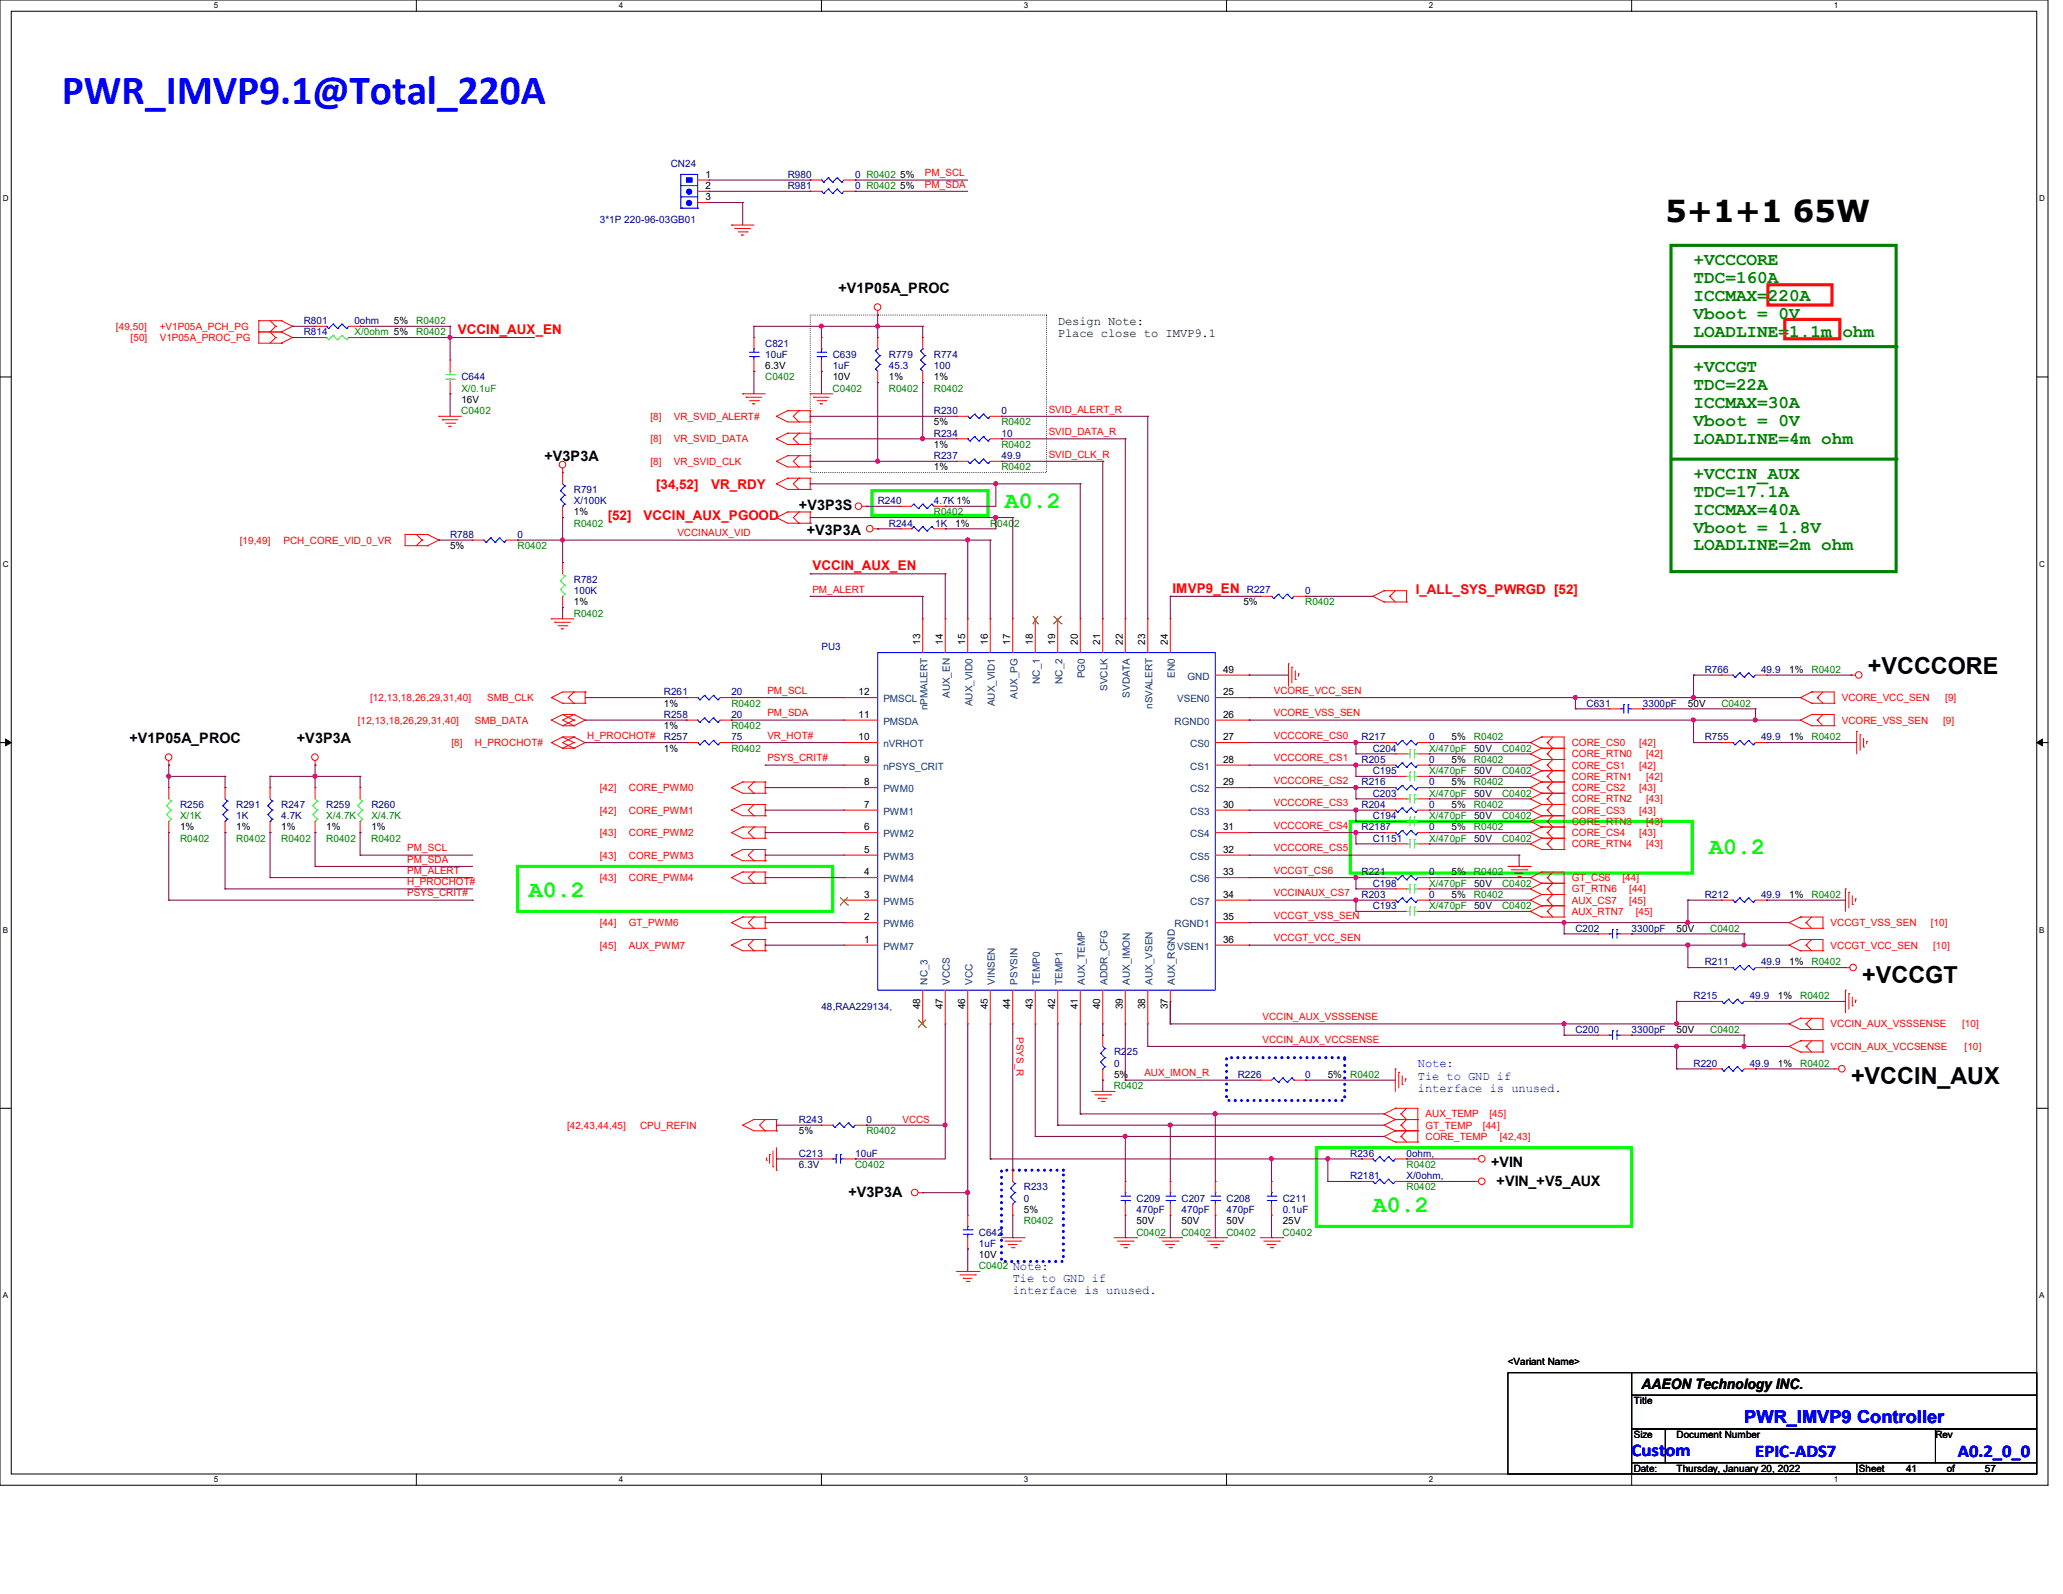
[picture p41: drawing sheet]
<svg xmlns="http://www.w3.org/2000/svg" width="279mm" height="216mm" viewBox="0 0 279 216" stroke-linecap="round" stroke-linejoin="round" font-family="sans-serif">
<defs><g id="words">
<text font-size="5.6" fill="#00f" x="8.4" y="14.1">PWR_IMVP9.1@Total_220A</text>
<text font-size="4.1" x="225.6" y="30.1">5+1+1 65W</text>
<g font-size="3.2" fill="#0f0">
<text x="136.1" y="68.7">A0.2</text>
<text x="231.5" y="115.7">A0.2</text>
<text x="71.6" y="121.5">A0.2</text>
<text x="185.9" y="164.2">A0.2</text>
</g>
<g font-size="3.2">
<text x="253" y="91.4">+VCCCORE</text>
<text x="252.2" y="133.1">+VCCGT</text>
<text x="250.7" y="146.8">+VCCIN_AUX</text>
</g>
<g font-size="2.4" fill="#008000">
<text x="229.4" y="35.9">+VCCCORE</text>
<text x="229.4" y="38.4">TDC=160A</text>
<text x="229.4" y="40.8">ICCMAX=220A</text>
<text x="229.4" y="43.2">Vboot = 0V</text>
<text x="229.4" y="45.6">LOADLINE=1.1m ohm</text>
<text x="229.4" y="50.4">+VCCGT</text>
<text x="229.4" y="52.8">TDC=22A</text>
<text x="229.4" y="55.2">ICCMAX=30A</text>
<text x="229.4" y="57.7">Vboot = 0V</text>
<text x="229.4" y="60.1">LOADLINE=4m ohm</text>
<text x="229.4" y="64.9">+VCCIN_AUX</text>
<text x="229.4" y="67.3">TDC=17.1A</text>
<text x="229.4" y="69.7">ICCMAX=40A</text>
<text x="229.4" y="72.1">Vboot = 1.8V</text>
<text x="229.4" y="74.5">LOADLINE=2m ohm</text>
</g>
<g font-size="2.4" fill="#00f">
<text x="221" y="197.2">Custom</text>
<text x="236.2" y="192.7">PWR_IMVP9 Controller</text>
<text x="237.7" y="197.4">EPIC-ADS7</text>
<text x="265.2" y="197.4">A0.2_0_0</text>
</g>
<g font-size="1.9">
<text x="113.5" y="39.6">+V1P05A_PROC</text>
<text x="73.7" y="62.5">+V3P3A</text>
<text x="108.2" y="69">+V3P3S</text>
<text x="109.3" y="72.5">+V3P3A</text>
<text x="17.5" y="100.6">+V1P05A_PROC</text>
<text x="40.2" y="100.6">+V3P3A</text>
<text x="201.9" y="158">+VIN</text>
<text x="202.7" y="160.6">+VIN_+V5_AUX</text>
<text x="114.9" y="162.1">+V3P3A</text>
<text x="222.3" y="188.2">AAEON Technology INC.</text>
</g>
<g font-size="1.8" fill="#f00">
<text x="62" y="45.2">VCCIN_AUX_EN</text>
<text x="82.3" y="70.4">[52]</text>
<text x="87.2" y="70.4">VCCIN_AUX_PGOOD</text>
<text x="88.9" y="66.2">[34,52]</text>
<text x="96.3" y="66.2">VR_RDY</text>
<text x="110" y="77.2">VCCIN_AUX_EN</text>
<text x="158.8" y="80.3">IMVP9_EN</text>
<text x="191.7" y="80.5">I_ALL_SYS_PWRGD [52]</text>
</g>
<g font-size="1.7">
<text x="143.3" y="44">Design Note:</text>
<text x="143.3" y="45.6">Place close to IMVP9.1</text>
</g>
<g font-size="1.7" fill="#00f">
<text x="192" y="144.6">Note:</text>
<text x="192" y="146.2">Tie to GND if</text>
<text x="192" y="147.9">interface is unused.</text>
<text x="137.2" y="172">Note:</text>
<text x="137.2" y="173.7">Tie to GND if</text>
<text x="137.2" y="175.3">interface is unused.</text>
</g>
<g font-size="1.4" fill="#000080">
<text x="90.8" y="22.6">CN24</text>
<text x="106.7" y="25.6">R981</text>
<text x="106.7" y="24.1">R980</text>
<text x="115.8" y="25.6">0 R0402</text>
<text x="115.8" y="24.1">0 R0402</text>
<text x="81.2" y="30.2">3*1P 220-96-03GB01</text>
<text x="41.1" y="43.9">R801</text>
<text x="41.1" y="45.4">R814</text>
<text x="48" y="43.9">0ohm</text>
<text x="103.6" y="46.9">C821</text>
<text x="62.5" y="51.5">C644</text>
<text x="103.6" y="48.5">10uF</text>
<text x="112.8" y="48.5">C639</text>
<text x="112.8" y="50">1uF</text>
<text x="120.4" y="48.5">R779</text>
<text x="120.4" y="50">45.3</text>
<text x="126.5" y="48.5">R774</text>
<text x="126.5" y="50">100</text>
<text x="126.5" y="59.1">R234</text>
<text x="126.5" y="56.1">R230</text>
<text x="135.6" y="59.1">10</text>
<text x="135.6" y="56.1">0</text>
<text x="126.5" y="62.2">R237</text>
<text x="135.6" y="62.2">49.9</text>
<text x="77.7" y="66.8">R791</text>
<text x="77.7" y="68.3">X/100K</text>
<text x="118.9" y="68.3">R240</text>
<text x="120.4" y="71.3">R244</text>
<text x="126.5" y="68.3">4.7K 1%</text>
<text x="126.7" y="71.3">1K</text>
<text x="61" y="72.9">R788</text>
<text x="70.1" y="72.9">0</text>
<text x="77.7" y="79">R782</text>
<text x="77.7" y="80.5">100K</text>
<text x="168.9" y="80.3">R227</text>
<text x="176.8" y="80.5">0</text>
<text x="111.3" y="88.1">PU3</text>
<text x="89.9" y="94.2">R261</text>
<text x="99.1" y="94.2">20</text>
<text x="214.9" y="95.7">C631</text>
<text x="222.5" y="95.7">3300pF</text>
<text x="230.9" y="91.1">R766</text>
<text x="238.5" y="91.1">49.9</text>
<text x="89.9" y="100.3">R257</text>
<text x="89.9" y="97.2">R258</text>
<text x="99.1" y="100.3">75</text>
<text x="99.1" y="97.2">20</text>
<text x="184.4" y="100.3">R217</text>
<text x="185.9" y="101.8">C204</text>
<text x="193.5" y="100.3">0</text>
<text x="230.9" y="100.3">R755</text>
<text x="238.5" y="100.3">49.9</text>
<text x="184.4" y="103.3">R205</text>
<text x="184.4" y="106.4">R216</text>
<text x="185.9" y="104.9">C195</text>
<text x="185.9" y="107.9">C203</text>
<text x="193.5" y="103.3">0</text>
<text x="193.5" y="106.4">0</text>
<text x="24.4" y="109.4">R256</text>
<text x="32" y="109.4">R291</text>
<text x="32" y="111">1K</text>
<text x="38.1" y="109.4">R247</text>
<text x="38.1" y="111">4.7K</text>
<text x="44.2" y="109.4">R259</text>
<text x="50.3" y="109.4">R260</text>
<text x="184.4" y="109.4">R204</text>
<text x="184.4" y="112.5">R2187</text>
<text x="185.9" y="111">C194</text>
<text x="193.5" y="109.4">0</text>
<text x="193.5" y="112.5">0</text>
<text x="184.4" y="118.6">R221</text>
<text x="185.9" y="114">C1151</text>
<text x="193.5" y="118.6">0</text>
<text x="184.4" y="121.6">R203</text>
<text x="185.9" y="123.1">C193</text>
<text x="185.9" y="120.1">C198</text>
<text x="193.5" y="121.6">0</text>
<text x="230.9" y="121.6">R212</text>
<text x="238.5" y="121.6">49.9</text>
<text x="213.4" y="126.2">C202</text>
<text x="221" y="126.2">3300pF</text>
<text x="230.9" y="130.8">R211</text>
<text x="238.5" y="130.8">49.9</text>
<text x="111.3" y="136.9">48,RAA229134,</text>
<text x="229.4" y="135.3">R215</text>
<text x="237" y="135.3">49.9</text>
<text x="150.9" y="143">R225</text>
<text x="213.4" y="139.9">C200</text>
<text x="221" y="139.9">3300pF</text>
<text x="150.9" y="144.5">0</text>
<text x="167.6" y="146">R226</text>
<text x="176.8" y="146">0</text>
<text x="229.4" y="144.5">R220</text>
<text x="237" y="144.5">49.9</text>
<text x="108.2" y="152.1">R243</text>
<text x="117.3" y="152.1">0</text>
<text x="108.2" y="156.7">C213</text>
<text x="115.8" y="156.7">10uF</text>
<text x="138.7" y="161.2">R233</text>
<text x="182.9" y="159.7">R2181</text>
<text x="182.9" y="156.7">R236</text>
<text x="190.5" y="159.7">X/0ohm,</text>
<text x="190.5" y="156.7">0ohm,</text>
<text x="132.6" y="167.3">C642</text>
<text x="138.7" y="162.8">0</text>
<text x="153.9" y="162.8">C209</text>
<text x="153.9" y="164.3">470pF</text>
<text x="160" y="162.8">C207</text>
<text x="160" y="164.3">470pF</text>
<text x="166.1" y="162.8">C208</text>
<text x="166.1" y="164.3">470pF</text>
<text x="173.7" y="162.8">C211</text>
<text x="173.7" y="164.3">0.1uF</text>
<text x="132.6" y="168.9">1uF</text>
</g>
<g font-size="1.4" fill="#f00">
<text x="125.3" y="23.9">PM_SCL</text>
<text x="125.3" y="25.4">PM_SDA</text>
<text x="15.7" y="44.7">[49,50]</text>
<text x="17.7" y="46.2">[50]</text>
<text x="21.6" y="44.7">+V1P05A_PCH_PG</text>
<text x="21.6" y="46.2">V1P05A_PROC_PG</text>
<text x="88.1" y="56.9">[8]</text>
<text x="88.1" y="59.9">[8]</text>
<text x="91.3" y="56.9">VR_SVID_ALERT#</text>
<text x="91.3" y="59.9">VR_SVID_DATA</text>
<text x="142" y="55.9">SVID_ALERT_R</text>
<text x="142" y="58.9">SVID_DATA_R</text>
<text x="88.1" y="63">[8]</text>
<text x="91.3" y="63">VR_SVID_CLK</text>
<text x="142" y="62">SVID_CLK_R</text>
<text x="32.5" y="73.6">[19,49]</text>
<text x="38.4" y="73.6">PCH_CORE_VID_0_VR</text>
<text x="91.7" y="72.6">VCCINAUX_VID</text>
<text x="110" y="80.3">PM_ALERT</text>
<text x="50.1" y="95">[12,13,18,26,29,31,40]</text>
<text x="66" y="95">SMB_CLK</text>
<text x="103.9" y="94">PM_SCL</text>
<text x="172.5" y="94">VCORE_VCC_SEN</text>
<text x="249.4" y="95">VCORE_VCC_SEN</text>
<text x="263.5" y="95">[9]</text>
<text x="48.5" y="98">[12,13,18,26,29,31,40]</text>
<text x="61.1" y="101.1">[8]</text>
<text x="64.3" y="98">SMB_DATA</text>
<text x="64.3" y="101.1">H_PROCHOT#</text>
<text x="79.5" y="100.1">H_PROCHOT#</text>
<text x="103.9" y="97">PM_SDA</text>
<text x="103.9" y="100.1">VR_HOT#</text>
<text x="172.5" y="100.1">VCCCORE_CS0</text>
<text x="172.5" y="97">VCORE_VSS_SEN</text>
<text x="212.9" y="101.1">CORE_CS0</text>
<text x="222" y="101.1">[42]</text>
<text x="249.4" y="98">VCORE_VSS_SEN</text>
<text x="263.2" y="98">[9]</text>
<text x="81.2" y="107.1">[42]</text>
<text x="85.2" y="107.1">CORE_PWM0</text>
<text x="103.9" y="103.1">PSYS_CRIT#</text>
<text x="172.5" y="103.1">VCCCORE_CS1</text>
<text x="172.5" y="106.2">VCCCORE_CS2</text>
<text x="212.9" y="104.1">CORE_CS1</text>
<text x="212.9" y="107.1">CORE_CS2</text>
<text x="212.9" y="102.6">CORE_RTN0</text>
<text x="212.9" y="105.6">CORE_RTN1</text>
<text x="222" y="104.1">[42]</text>
<text x="222" y="107.1">[43]</text>
<text x="222.9" y="102.6">[42]</text>
<text x="222.9" y="105.6">[42]</text>
<text x="81.2" y="110.2">[42]</text>
<text x="81.2" y="113.2">[43]</text>
<text x="85.2" y="110.2">CORE_PWM1</text>
<text x="85.2" y="113.2">CORE_PWM2</text>
<text x="172.5" y="109.2">VCCCORE_CS3</text>
<text x="172.5" y="112.3">VCCCORE_CS4</text>
<text x="212.9" y="110.2">CORE_CS3</text>
<text x="212.9" y="108.7">CORE_RTN2</text>
<text x="212.9" y="111.7">CORE_RTN3</text>
<text x="212.9" y="113.2">CORE_CS4</text>
<text x="222" y="110.2">[43]</text>
<text x="222" y="113.2">[43]</text>
<text x="222.9" y="108.7">[43]</text>
<text x="222.9" y="111.7">[43]</text>
<text x="55.2" y="115.3">PM_SCL</text>
<text x="55.2" y="116.8">PM_SDA</text>
<text x="55.2" y="118.4">PM_ALERT</text>
<text x="55.2" y="119.9">H_PROCHOT#</text>
<text x="81.2" y="116.3">[43]</text>
<text x="81.2" y="119.3">[43]</text>
<text x="85.2" y="116.3">CORE_PWM3</text>
<text x="85.2" y="119.3">CORE_PWM4</text>
<text x="172.5" y="118.4">VCCGT_CS6</text>
<text x="172.5" y="115.3">VCCCORE_CS5</text>
<text x="212.9" y="119.3">GT_CS6</text>
<text x="212.9" y="114.8">CORE_RTN4</text>
<text x="219.7" y="119.3">[44]</text>
<text x="222.9" y="114.8">[43]</text>
<text x="55.2" y="121.4">PSYS_CRIT#</text>
<text x="81.2" y="125.4">[44]</text>
<text x="85.2" y="125.4">GT_PWM6</text>
<text x="172.5" y="124.5">VCCGT_VSS_SEN</text>
<text x="172.5" y="121.4">VCCINAUX_CS7</text>
<text x="212.9" y="122.4">AUX_CS7</text>
<text x="212.9" y="120.9">GT_RTN6</text>
<text x="212.9" y="123.9">AUX_RTN7</text>
<text x="220.7" y="122.4">[45]</text>
<text x="220.7" y="120.9">[44]</text>
<text x="221.5" y="123.9">[45]</text>
<text x="247.9" y="125.4">VCCGT_VSS_SEN</text>
<text x="261.5" y="125.4">[10]</text>
<text x="81.2" y="128.5">[45]</text>
<text x="85.2" y="128.5">AUX_PWM7</text>
<text x="172.5" y="127.5">VCCGT_VCC_SEN</text>
<text x="247.9" y="128.5">VCCGT_VCC_SEN</text>
<text x="261.8" y="128.5">[10]</text>
<text x="171" y="141.2">VCCIN_AUX_VCCSENSE</text>
<text x="171" y="138.2">VCCIN_AUX_VSSSENSE</text>
<text x="247.9" y="139.2">VCCIN_AUX_VSSSENSE</text>
<text x="247.9" y="142.2">VCCIN_AUX_VCCSENSE</text>
<text x="265.7" y="139.2">[10]</text>
<text x="266.1" y="142.2">[10]</text>
<text x="155" y="145.8">AUX_IMON_R</text>
<text x="76.8" y="152.9">[42,43,44,45]</text>
<text x="86.7" y="152.9">CPU_REFIN</text>
<text x="122.2" y="152.1">VCCS</text>
<text x="193.1" y="154.4">CORE_TEMP</text>
<text x="193.1" y="152.9">GT_TEMP</text>
<text x="193.1" y="151.3">AUX_TEMP</text>
<text x="200.8" y="152.9">[44]</text>
<text x="201.7" y="151.3">[45]</text>
<text x="203.1" y="154.4">[42,43]</text>
</g>
<g font-size="1.4">
<text x="95.5" y="24">1</text>
<text x="95.5" y="25.6">2</text>
<text x="95.5" y="27.1">3</text>
<text x="121.9" y="25.6">5%</text>
<text x="121.9" y="24.1">5%</text>
<text x="53.3" y="43.9">5%</text>
<text x="103.6" y="50">6.3V</text>
<text x="112.8" y="51.5">10V</text>
<text x="120.4" y="51.5">1%</text>
<text x="126.5" y="51.5">1%</text>
<text x="62.5" y="54.6">16V</text>
<text x="126.5" y="57.6">5%</text>
<text x="126.5" y="60.7">1%</text>
<text x="126.5" y="63.7">1%</text>
<text x="77.7" y="69.8">1%</text>
<text x="129.4" y="71.3">1%</text>
<text x="61" y="74.4">5%</text>
<text x="77.7" y="82">1%</text>
<text x="168.4" y="82">5%</text>
<text x="89.9" y="95.7">1%</text>
<text x="116.3" y="94.1">12</text>
<text x="165.6" y="94.1">25</text>
<text x="165.6" y="91.1">49</text>
<text x="228.6" y="95.7">50V</text>
<text x="242.3" y="91.1">1%</text>
<text x="89.9" y="101.8">1%</text>
<text x="89.9" y="98.8">1%</text>
<text x="116.3" y="100.2">10</text>
<text x="116.3" y="97.2">11</text>
<text x="165.6" y="97.2">26</text>
<text x="165.6" y="100.2">27</text>
<text x="196.6" y="100.3">5%</text>
<text x="242.3" y="100.3">1%</text>
<text x="117.1" y="106.3">8</text>
<text x="117.1" y="103.3">9</text>
<text x="165.6" y="103.3">28</text>
<text x="165.6" y="106.3">29</text>
<text x="196.6" y="103.3">5%</text>
<text x="196.6" y="106.4">5%</text>
<text x="24.4" y="112.5">1%</text>
<text x="32" y="112.5">1%</text>
<text x="38.1" y="112.5">1%</text>
<text x="44.2" y="112.5">1%</text>
<text x="50.3" y="112.5">1%</text>
<text x="117.1" y="112.4">6</text>
<text x="117.1" y="109.4">7</text>
<text x="165.6" y="109.4">30</text>
<text x="165.6" y="112.4">31</text>
<text x="196.6" y="109.4">5%</text>
<text x="196.6" y="112.5">5%</text>
<text x="117.1" y="118.5">4</text>
<text x="117.1" y="115.5">5</text>
<text x="165.6" y="115.5">32</text>
<text x="165.6" y="118.5">33</text>
<text x="196.6" y="118.6">5%</text>
<text x="117.1" y="124.6">2</text>
<text x="117.1" y="121.6">3</text>
<text x="165.6" y="121.6">34</text>
<text x="165.6" y="124.6">35</text>
<text x="196.6" y="121.6">5%</text>
<text x="242.3" y="121.6">1%</text>
<text x="117.1" y="127.7">1</text>
<text x="165.6" y="127.7">36</text>
<text x="227.1" y="126.2">50V</text>
<text x="242.3" y="130.8">1%</text>
<text x="240.8" y="135.3">1%</text>
<text x="227.1" y="139.9">50V</text>
<text x="150.9" y="146">5%</text>
<text x="179.8" y="146">5%</text>
<text x="240.8" y="144.5">1%</text>
<text x="108.2" y="153.6">5%</text>
<text x="138.7" y="164.3">5%</text>
<text x="153.9" y="165.8">50V</text>
<text x="160" y="165.8">50V</text>
<text x="166.1" y="165.8">50V</text>
<text x="173.7" y="165.8">25V</text>
<text x="132.6" y="170.4">10V</text>
<text x="204.2" y="184.9">&lt;Variant Name&gt;</text>
<text x="221.3" y="190.2">Title</text>
<text x="221.3" y="194.8">Size</text>
<text x="227.1" y="194.8">Document Number</text>
<text x="262.1" y="194.8">Rev</text>
<text x="221.3" y="199.3">Date:</text>
<text x="227.1" y="199.3">Thursday, January 20, 2022</text>
<text x="251.8" y="199.3">Sheet</text>
<text x="258.1" y="199.3">41</text>
<text x="263.7" y="199.3">of</text>
<text x="268.8" y="199.3">57</text>
</g>
<g font-size="1.4" fill="#008000">
<text x="48" y="45.4">X/0ohm 5%</text>
<text x="56.4" y="43.9">R0402</text>
<text x="56.4" y="45.4">R0402</text>
<text x="62.5" y="53">X/0.1uF</text>
<text x="103.6" y="51.5">C0402</text>
<text x="112.8" y="53">C0402</text>
<text x="120.4" y="53">R0402</text>
<text x="126.5" y="53">R0402</text>
<text x="62.5" y="56.1">C0402</text>
<text x="135.6" y="57.6">R0402</text>
<text x="135.6" y="60.7">R0402</text>
<text x="135.6" y="63.7">R0402</text>
<text x="77.7" y="71.3">R0402</text>
<text x="126.5" y="69.8">R0402</text>
<text x="134.1" y="71.3">R0402</text>
<text x="70.1" y="74.4">R0402</text>
<text x="77.7" y="83.5">R0402</text>
<text x="176.8" y="82">R0402</text>
<text x="99" y="95.7">R0402</text>
<text x="233.1" y="95.7">C0402</text>
<text x="245.3" y="91.1">R0402</text>
<text x="99" y="101.8">R0402</text>
<text x="99" y="98.8">R0402</text>
<text x="193.5" y="101.8">X/470pF</text>
<text x="199.6" y="100.3">R0402</text>
<text x="203.4" y="101.8">C0402</text>
<text x="245.3" y="100.3">R0402</text>
<text x="193.5" y="104.9">X/470pF</text>
<text x="193.5" y="107.9">X/470pF</text>
<text x="199.6" y="103.3">R0402</text>
<text x="199.6" y="106.4">R0402</text>
<text x="203.4" y="104.9">C0402</text>
<text x="203.4" y="107.9">C0402</text>
<text x="24.4" y="111">X/1K</text>
<text x="44.2" y="111">X/4.7K</text>
<text x="50.3" y="111">X/4.7K</text>
<text x="193.5" y="111">X/470pF</text>
<text x="199.6" y="109.4">R0402</text>
<text x="199.6" y="112.5">R0402</text>
<text x="203.4" y="111">C0402</text>
<text x="24.4" y="114">R0402</text>
<text x="32" y="114">R0402</text>
<text x="38.1" y="114">R0402</text>
<text x="44.2" y="114">R0402</text>
<text x="50.3" y="114">R0402</text>
<text x="193.5" y="114">X/470pF</text>
<text x="199.6" y="118.6">R0402</text>
<text x="203.4" y="114">C0402</text>
<text x="193.5" y="123.1">X/470pF</text>
<text x="193.5" y="120.1">X/470pF</text>
<text x="199.6" y="121.6">R0402</text>
<text x="203.4" y="123.1">C0402</text>
<text x="203.4" y="120.1">C0402</text>
<text x="245.3" y="121.6">R0402</text>
<text x="231.6" y="126.2">C0402</text>
<text x="245.3" y="130.8">R0402</text>
<text x="243.8" y="135.3">R0402</text>
<text x="231.6" y="139.9">C0402</text>
<text x="150.9" y="147.5">R0402</text>
<text x="182.9" y="146">R0402</text>
<text x="243.8" y="144.5">R0402</text>
<text x="117.3" y="153.6">R0402</text>
<text x="115.8" y="158.2">C0402</text>
<text x="190.5" y="161.2">R0402</text>
<text x="190.5" y="158.2">R0402</text>
<text x="138.7" y="165.8">R0402</text>
<text x="153.9" y="167.3">C0402</text>
<text x="160" y="167.3">C0402</text>
<text x="166.1" y="167.3">C0402</text>
<text x="173.7" y="167.3">C0402</text>
<text x="132.6" y="171.9">C0402</text>
</g>
<g font-size="1.4" fill="#004080">
<text x="119.6" y="95.1">PMSCL</text>
<text x="159.4" y="95.1">VSEN0</text>
<text x="160.8" y="92.1">GND</text>
<text x="119.6" y="101.2">nVRHOT</text>
<text x="119.6" y="98.2">PMSDA</text>
<text x="159.1" y="98.2">RGND0</text>
<text x="161.2" y="101.2">CS0</text>
<text x="119.6" y="107.3">PWM0</text>
<text x="119.6" y="104.3">nPSYS_CRIT</text>
<text x="161.2" y="104.3">CS1</text>
<text x="161.2" y="107.3">CS2</text>
<text x="119.6" y="113.4">PWM2</text>
<text x="119.6" y="110.4">PWM1</text>
<text x="161.2" y="110.4">CS3</text>
<text x="161.2" y="113.4">CS4</text>
<text x="119.6" y="119.5">PWM4</text>
<text x="119.6" y="116.5">PWM3</text>
<text x="161.2" y="116.5">CS5</text>
<text x="161.2" y="119.5">CS6</text>
<text x="119.6" y="125.6">PWM6</text>
<text x="119.6" y="122.6">PWM5</text>
<text x="159.1" y="125.6">RGND1</text>
<text x="161.2" y="122.6">CS7</text>
<text x="119.6" y="128.7">PWM7</text>
<text x="159.4" y="128.7">VSEN1</text>
</g>
<g font-size="1.4" fill="#000040">
<text x="199.6" y="101.8">50V</text>
<text x="199.6" y="104.9">50V</text>
<text x="199.6" y="107.9">50V</text>
<text x="199.6" y="111">50V</text>
<text x="199.6" y="114">50V</text>
<text x="199.6" y="123.1">50V</text>
<text x="199.6" y="120.1">50V</text>
<text x="108.2" y="158.2">6.3V</text>
</g>
<g font-size="1.3">
<text x="124.6" y="87.3" transform="rotate(-90 124.6 87.3)">13</text>
<text x="127.7" y="87.3" transform="rotate(-90 127.7 87.3)">14</text>
<text x="130.7" y="87.3" transform="rotate(-90 130.7 87.3)">15</text>
<text x="133.8" y="87.3" transform="rotate(-90 133.8 87.3)">16</text>
<text x="136.8" y="87.3" transform="rotate(-90 136.8 87.3)">17</text>
<text x="139.9" y="87.3" transform="rotate(-90 139.9 87.3)">18</text>
<text x="142.9" y="87.3" transform="rotate(-90 142.9 87.3)">19</text>
<text x="146" y="87.3" transform="rotate(-90 146 87.3)">20</text>
<text x="149" y="87.3" transform="rotate(-90 149 87.3)">21</text>
<text x="152.1" y="87.3" transform="rotate(-90 152.1 87.3)">22</text>
<text x="155.1" y="87.3" transform="rotate(-90 155.1 87.3)">23</text>
<text x="158.2" y="87.3" transform="rotate(-90 158.2 87.3)">24</text>
<text x="124.6" y="136.7" transform="rotate(-90 124.6 136.7)">48</text>
<text x="127.7" y="136.7" transform="rotate(-90 127.7 136.7)">47</text>
<text x="130.7" y="136.7" transform="rotate(-90 130.7 136.7)">46</text>
<text x="133.8" y="136.7" transform="rotate(-90 133.8 136.7)">45</text>
<text x="136.8" y="136.7" transform="rotate(-90 136.8 136.7)">44</text>
<text x="139.9" y="136.7" transform="rotate(-90 139.9 136.7)">43</text>
<text x="142.9" y="136.7" transform="rotate(-90 142.9 136.7)">42</text>
<text x="146" y="136.7" transform="rotate(-90 146 136.7)">41</text>
<text x="149" y="136.7" transform="rotate(-90 149 136.7)">40</text>
<text x="152.1" y="136.7" transform="rotate(-90 152.1 136.7)">39</text>
<text x="155.1" y="136.7" transform="rotate(-90 155.1 136.7)">38</text>
<text x="158.2" y="136.7" transform="rotate(-90 158.2 136.7)">37</text>
</g>
<g font-size="1.3" fill="#004080">
<text x="128.7" y="94.5" transform="rotate(-90 128.7 94.5)">AUX_EN</text>
<text x="131.7" y="95.7" transform="rotate(-90 131.7 95.7)">AUX_VID0</text>
<text x="134.7" y="95.7" transform="rotate(-90 134.7 95.7)">AUX_VID1</text>
<text x="137.8" y="94.6" transform="rotate(-90 137.8 94.6)">AUX_PG</text>
<text x="140.8" y="92.6" transform="rotate(-90 140.8 92.6)">NC_1</text>
<text x="143.9" y="92.6" transform="rotate(-90 143.9 92.6)">NC_2</text>
<text x="146.9" y="91.9" transform="rotate(-90 146.9 91.9)">PG0</text>
<text x="150" y="93.6" transform="rotate(-90 150 93.6)">SVCLK</text>
<text x="153" y="94.5" transform="rotate(-90 153 94.5)">SVDATA</text>
<text x="159.1" y="91.8" transform="rotate(-90 159.1 91.8)">EN0</text>
<text x="125.6" y="96.2" transform="rotate(-90 125.6 96.2)">nPMALERT</text>
<text x="156.1" y="96" transform="rotate(-90 156.1 96)">nSVALERT</text>
<text x="125.6" y="133.3" transform="rotate(-90 125.6 133.3)">NC_3</text>
<text x="128.7" y="133.3" transform="rotate(-90 128.7 133.3)">VCCS</text>
<text x="131.7" y="133.3" transform="rotate(-90 131.7 133.3)">VCC</text>
<text x="134.7" y="133.3" transform="rotate(-90 134.7 133.3)">VINSEN</text>
<text x="137.8" y="133.3" transform="rotate(-90 137.8 133.3)">PSYSIN</text>
<text x="140.8" y="133.3" transform="rotate(-90 140.8 133.3)">TEMP0</text>
<text x="143.9" y="133.3" transform="rotate(-90 143.9 133.3)">TEMP1</text>
<text x="146.9" y="133.3" transform="rotate(-90 146.9 133.3)">AUX_TEMP</text>
<text x="150" y="133.3" transform="rotate(-90 150 133.3)">ADDR_CFG</text>
<text x="153" y="133.3" transform="rotate(-90 153 133.3)">AUX_IMON</text>
<text x="156.1" y="133.3" transform="rotate(-90 156.1 133.3)">AUX_VSEN</text>
<text x="159.1" y="133.3" transform="rotate(-90 159.1 133.3)">AUX_RGND</text>
</g>
<text font-size="1.3" fill="#f00" x="137.7" y="140.5" transform="rotate(90 137.7 140.5)">PSYS_R</text>
<g font-size="1.1">
<text x="29" y="1.1">5</text>
<text x="83.8" y="1.1">4</text>
<text x="138.7" y="1.1">3</text>
<text x="193.5" y="1.1">2</text>
<text x="248.4" y="1.1">1</text>
<text x=".4" y="27.3">D</text>
<text x="276.2" y="27.3">D</text>
<text x=".4" y="76.8">C</text>
<text x="276.2" y="76.8">C</text>
<text x=".4" y="126.3">B</text>
<text x="276.2" y="126.3">B</text>
<text x=".4" y="175.9">A</text>
<text x="276.2" y="175.9">A</text>
<text x="29" y="200.8">5</text>
<text x="83.8" y="200.8">4</text>
<text x="138.7" y="200.8">3</text>
<text x="193.5" y="200.8">2</text>
<text x="248.4" y="200.8">1</text>
</g>
</g></defs>
<path d="M0 0h277.4v201.2h-277.4zM1.5 1.5h274.3v198.1h-274.3z" fill="none" stroke="#000" stroke-width=".14"/>
<g fill="#fff">
<path d="M29 .2h.5v1.2h-.5z"/>
<path d="M29 199.8h.5v1.2h-.5z"/>
</g>
<path d="M56.4 0v1.5M56.4 199.6v1.6" fill="none" stroke="#000" stroke-width=".14"/>
<g fill="#fff">
<path d="M83.8 .2h.6v1.2h-.6z"/>
<path d="M83.8 199.8h.6v1.2h-.6z"/>
</g>
<path d="M111.3 0v1.5M111.3 199.6v1.6" fill="none" stroke="#000" stroke-width=".14"/>
<g fill="#fff">
<path d="M138.7 .2h.6v1.2h-.6z"/>
<path d="M138.7 199.8h.6v1.2h-.6z"/>
</g>
<path d="M166.1 0v1.5M166.1 199.6v1.6" fill="none" stroke="#000" stroke-width=".14"/>
<g fill="#fff">
<path d="M193.5 .2h.6v1.2h-.6z"/>
<path d="M193.5 199.8h.6v1.2h-.6z"/>
</g>
<path d="M221 0v1.5M221 199.6v1.6" fill="none" stroke="#000" stroke-width=".14"/>
<g fill="#fff">
<path d="M248.4 .2h.6v1.2h-.6z"/>
<path d="M248.4 199.8h.6v1.2h-.6z"/>
<path d="M.4 26.3h.7v1.2h-.7z"/>
<path d="M276.2 26.3h.8v1.2h-.8z"/>
<path d="M.4 75.8h.7v1.2h-.7z"/>
<path d="M276.2 75.8h.8v1.2h-.8z"/>
</g>
<path d="M0 51.1h1.5M275.8 51.1h1.6" fill="none" stroke="#000" stroke-width=".14"/>
<g fill="#fff">
<path d="M.4 125.3h.7v1.2h-.7z"/>
<path d="M276.2 125.3h.7v1.2h-.7z"/>
</g>
<path d="M0 100.6h1.5M275.8 100.6h1.6" fill="none" stroke="#000" stroke-width=".14"/>
<path d="M.8 100.1l.7 .5-.7 .4zM275.8 100.6l.8-.5v.9z" fill="#000" stroke="#000" stroke-width=".14"/>
<g fill="#fff">
<path d="M.4 174.9h.7v1.2h-.7z"/>
<path d="M276.2 174.9h.7v1.2h-.7z"/>
</g>
<path d="M0 150.1h1.5M275.8 150.1h1.6" fill="none" stroke="#000" stroke-width=".14"/>
<path d="M135.6 158.5h8.4v12.4h-8.4zM166.1 143.3h16v5.8h-16z" fill="none" stroke="#00f" stroke-width=".42" stroke-dasharray="0 .8"/>
<path d="M109.7 42.7h32v21.3h-32z" fill="none" stroke="#000" stroke-width=".14" stroke-dasharray="0 .3"/>
<path d="M226.3 33.2h30.5v44.2h-30.5zM226.3 46.9h30.5" fill="none" stroke="#008000" stroke-width=".42"/>
<circle cx="256.8" cy="46.9" r=".21" fill="#008000"/>
<path d="M226.3 62.2h30.5" fill="none" stroke="#008000" stroke-width=".42"/>
<circle cx="256.8" cy="62.2" r=".21" fill="#008000"/>
<path d="M239.4 38.6h8.7v2.7h-8.7zM241.7 43.3h7.5v2.6h-7.5z" fill="none" stroke="#f00" stroke-width=".42"/>
<path d="M118.1 66.5h15.7v3.3h-15.7zM70.1 117.3h42.7v6.1h-42.7zM182.9 111.3h46.3v7h-46.3zM178.3 155.4h42.7v10.7h-42.7z" fill="none" stroke="#0f0" stroke-width=".42"/>
<g fill="none" stroke="#f00" stroke-width=".14">
<path d="M94.5 24.4h1.5M94.5 25.9h1.5M94.5 27.4h1.5M96 24.4h.1M96 25.9h.1M96 27.4h.1M99.1 30.5h.1M99.1 30.5h3M99.5 30.9h.1M99.5 30.9h2.1M100 31.4h1.2M100.4 31.8h.1"/>
<path d="M100.4 31.8h.4M101.2 31.4h.1M109.7 25.9h.1M109.7 24.4h.1M109.7 24.4h1.6M109.7 25.9h1.6M114.3 24.4h1.5M114.3 25.9h1.5M115.8 25.9h.1M115.8 24.4h.1M35.1 43.4h.1M35.1 45h.1"/>
<path d="M35.1 45h3M35.1 43.4h3M35.1 43.4v3.1h3M36.6 43.4l.7 .8M37.3 44.2h.1M37.3 45.7h.1M37.3 44.2l-.7 .8 .7 .7M37.3 45.7l-.7 .8M38.1 45h.1M38.1 43.4h.1M38.1 46.5h.1M38.1 43.4l1.5 .8"/>
<path d="M38.1 45l1.5 .7M39.6 44.2h.1M39.6 45.7h.1M39.6 44.2l-1.5 .8M39.6 45.7l-1.5 .8M42.7 44.2h.1M42.7 45.7h.1M42.7 44.2h1.5M42.7 45.7h1.5M47.2 44.2h1.6M47.2 45.7h1.6M48.8 44.2h.1"/>
<path d="M48.8 45.7h.1M59.4 56.4h.1M59.4 56.4h3.1M59.9 56.9h.1M59.9 56.9h2.1M60.4 57.3h1.2M60.8 57.7h.1M60.8 57.7h.3M61 53.3h.1M61 48.8h.1M61 48.8v1.5M61 51.8v1.5"/>
<path d="M61.6 57.3h.1M100.6 53.3h.1M100.6 53.3h3M101 53.8h.1M101 53.8h2.2M101.5 54.3h1.2M101.9 54.7h.1M101.9 54.7h.4M102.1 50.3h.1M102.1 45.7h.1M102.1 45.7v1.5M102.1 48.8v1.5"/>
<path d="M102.7 54.3h.1M105.2 56.4h.1M105.2 59.4h.1M105.2 56.4l1.5 .7h3M105.2 59.4l1.5 .8h3M106.7 55.6h.1M106.7 58.7h.1M106.7 55.6l-1.5 .8M106.7 55.6h3M106.7 58.7l-1.5 .7M106.7 58.7h3M108.2 57.1h.1"/>
<path d="M108.2 55.6h.1M108.2 58.7h.1M108.2 55.6l-.8 .8 .8 .7M108.2 58.7l-.8 .7 .8 .8M109.7 53.3h.1M109.7 57.1h.1M109.7 55.6h.1M109.7 58.7h.1M109.7 53.3h3.1M109.7 55.6v1.5M109.7 58.7v1.5M110.2 53.8h.1"/>
<path d="M110.2 53.8h2.1M110.7 54.3h1.1M111.1 54.7h.1M111.1 54.7h.3M111.3 50.3h.1M111.3 45.7h.1M111.3 45.7v1.5M111.3 48.8v1.5M111.8 54.3h.1M118.9 42.7h.1M118.9 51.8h.1M118.9 45.7h.1"/>
<path d="M118.9 42.1v.6M118.9 45.7v1.5M118.9 50.3v1.5M125 51.8h.1M125 45.7h.1M125 45.7v1.5M125 50.3v1.5M129.5 59.4h.1M129.5 56.4h.1M129.5 56.4h1.6M129.5 59.4h1.6M134.1 56.4h1.5"/>
<path d="M134.1 59.4h1.5M135.6 59.4h.1M135.6 56.4h.1M54.9 72.4h.1M54.9 72.4v1.5h3M54.9 72.4h3M56.4 72.4l.7 .8M57.1 73.2h.1M57.1 73.2l-.7 .7M57.9 73.9h.1M57.9 72.4h.1M57.9 72.4l1.5 .8"/>
<path d="M59.4 73.2h.1M59.4 73.2l-1.5 .7M64 73.2h.1M64 73.2h1.5M68.6 73.2h1.5M70.1 73.2h.1M76.2 64h.1M76.2 70.1h.1M76.2 76.2h.1M76.2 63.4v2.1M76.2 68.6v1.5M76.2 76.2v1.5"/>
<path d="M105.2 62.5h.1M105.2 65.5h.1M105.2 70.1h.1M105.2 62.5l1.5 .7h3M105.2 65.5l1.5 .8h3M105.2 70.1l1.5 .8h3M106.7 61.7h.1M106.7 64.8h.1M106.7 69.3h.1M106.7 61.7l-1.5 .8M106.7 61.7h3M106.7 64.8l-1.5 .7"/>
<path d="M106.7 64.8h3M106.7 69.3l-1.5 .8M106.7 69.3h3M108.2 60.2h.1M108.2 63.2h.1M108.2 61.7h.1M108.2 66.3h.1M108.2 64.8h.1M108.2 70.9h.1M108.2 69.3h.1M108.2 61.7l-.8 .8 .8 .7M108.2 64.8l-.8 .7 .8 .8"/>
<path d="M108.2 69.3l-.8 .8 .8 .8M109.7 60.2h.1M109.7 63.2h.1M109.7 61.7h.1M109.7 66.3h.1M109.7 64.8h.1M109.7 70.9h.1M109.7 69.3h.1M109.7 61.7v1.5M109.7 64.8v1.5M109.7 69.3v1.6M116.8 68.6h.5"/>
<path d="M117.3 68.6h.1M118.3 71.6h.6M118.9 71.6h.1M121.9 68.6h.1M121.9 71.6h.1M121.9 71.6h1.5M121.9 68.6h1.5M126.5 71.6h1.5M126.5 68.6h1.5M128 68.6h.1M128 71.6h.1M129.5 62.5h.1"/>
<path d="M129.5 62.5h1.6M134.1 62.5h1.5M135.6 62.5h.1M74.7 83.8h.1M74.7 97.5h.1M74.7 94.5h.1M74.7 83.8h3M74.7 97.5l1.5 .8M74.7 94.5l1.5 .7M75.1 84.3h.1M75.1 84.3h2.2M75.6 84.8h1.2"/>
<path d="M76 85.2h.1M76 85.2h.4M76.2 96.8h.1M76.2 98.3h.1M76.2 95.2h.1M76.2 99.8h.1M76.2 82.3h.1M76.2 80.8v1.5M76.2 99.8h1.5M76.2 95.2h3M76.2 96.8h1.5M76.2 98.3h1.5"/>
<path d="M76.2 96.8l-1.5 .7M76.2 96.8l1.5 .7M76.2 99.8l-1.5 .8M76.2 99.8l1.5 .8M76.8 84.8h.1M77.7 98.3h.1M77.7 96.8h.1M77.7 97.5h.1M77.7 93.7h.1M77.7 95.2h.1M77.7 99.8h.1M77.7 96.8l1.5 .7"/>
<path d="M77.7 96.8l-1.5 .7 1.5 .8M77.7 97.5l-1.5 .8M77.7 93.7l-.7 .8 .7 .7M77.7 99.8l1.5 .8M77.7 99.8l-1.5 .8 1.5 .7M79.2 97.5h.1M79.2 93.7h.1M79.2 95.2h.1M79.2 93.7h-3l-1.5 .8M79.2 97.5l-1.5 .8M79.2 93.7v1.5M93 97.5h.1"/>
<path d="M93 94.5h.1M93 97.5h1.5M93 94.5h1.5M97.5 97.5h1.6M97.5 94.5h1.6M99.1 97.5h.1M99.1 94.5h.1M114.3 97.5h.1M114.3 94.5h.1M114.3 97.5h4.6M114.3 94.5h4.6M125 83.8h.1"/>
<path d="M125 83.8v4.6M128 83.8h.1M128 83.8v4.6M131.1 83.8h.1M131.1 83.8v4.6M134.1 83.8h.1M134.1 83.8v4.6M137.2 83.8h.1M137.2 83.8v4.6M140.2 83.8h.1M140.2 83.8v4.6M143.3 83.8h.1"/>
<path d="M143.3 83.8v4.6M146.3 83.8h.1M146.3 83.8v4.6M149.4 83.8h.1M149.4 83.8v4.6M152.4 83.8h.1M152.4 83.8v4.6M155.4 83.8h.1M155.4 83.8v4.6M158.5 83.8h.1M158.5 83.8v4.6M164.6 91.4h4.6"/>
<path d="M164.6 97.5h4.6M164.6 94.5h4.6M169.2 97.5h.1M169.2 94.5h.1M169.2 91.4h.1M170.7 80.8h.1M170.7 80.8h1.5M174.5 89.9h.1M174.5 89.9v3.1M175 90.4h.1M175 90.4v2.1M175.3 80.8h1.5"/>
<path d="M175.4 92h.1M175.4 90.8v1.2M175.9 91.3h.1M175.9 91.3v.3M176.8 80.8h.1M185.9 80.8h.1M185.9 80.8l1.6 .7M187.5 80h.1M187.5 81.5h.1M187.5 80h3v1.5M187.5 81.5h3M187.5 80l-1.6 .8"/>
<path d="M188.2 80.8h.1M188.2 80.8l.8 .7M189 80l-.8 .8M190.5 81.5h.1M208.8 99.8h.1M208.8 99.8h3v15.3M208.8 99.8l-1.5 .8M210.3 99.8l-.8 .8M217.9 96h.1M217.9 96h1.6M221 96h1.5M222.5 96h.1"/>
<path d="M233.2 91.4h.1M233.2 91.4h1.5M237.7 91.4h1.6M239.3 91.4h.1M243.8 94.5h.1M243.8 97.5h.1M243.8 94.5l1.6 .7M243.8 97.5l1.6 .8M245.4 93.7h.1M245.4 95.2h.1M245.4 96.8h.1M245.4 98.3h.1"/>
<path d="M245.4 93.7h3v1.5M245.4 95.2h3M245.4 93.7l-1.6 .8M245.4 96.8h3v1.5M245.4 98.3h3M245.4 96.8l-1.6 .7M246.1 94.5h.1M246.1 97.5h.1M246.1 94.5l.8 .7M246.1 97.5l.8 .8M246.9 93.7l-.8 .8M246.9 96.8l-.8 .7"/>
<path d="M248.4 95.2h.1M248.4 98.3h.1M250.7 91.4h.1M250.7 91.4h.6M251.5 99.1h.1M251.5 99.1v3M251.9 99.5h.1M251.9 99.5v2.1M252.4 100v1.2M22.9 103.6h.1M22.9 106.7h.1M22.9 112.8h.1"/>
<path d="M22.9 103v.6M22.9 106.7v1.5M22.9 111.3v1.5M30.5 106.7h.1M30.5 112.8h.1M30.5 106.7v1.5M30.5 111.3v1.5M36.6 106.7h.1M36.6 112.8h.1M36.6 106.7v1.5M36.6 111.3v1.5M42.7 103.6h.1"/>
<path d="M42.7 106.7h.1M42.7 112.8h.1M42.7 103v.6M42.7 106.7v1.5M42.7 111.3v1.5M48.8 106.7h.1M48.8 112.8h.1M48.8 106.7v1.5M48.8 111.3v1.5M74.7 100.6h.1M74.7 100.6l1.5 .7M76.2 101.3h.1"/>
<path d="M76.2 101.3h1.5M77.7 101.3h.1M77.7 100.6h.1M77.7 100.6l-1.5 .7M79.2 100.6h.1M79.2 100.6l-1.5 .7M93 100.6h.1M93 100.6h1.5M97.5 100.6h1.6M99.1 106.7h.1M99.1 109.7h.1M99.1 112.8h.1"/>
<path d="M99.1 115.8h.1M99.1 118.9h.1M99.1 100.6h.1M99.1 106.7l1.5 .7h3M99.1 109.7l1.5 .8h3M99.1 118.9l1.5 .7h3M99.1 112.8l1.5 .7h3M99.1 115.8l1.5 .8h3M100.6 105.9h.1M100.6 109h.1M100.6 112h.1M100.6 115.1h.1"/>
<path d="M100.6 118.1h.1M100.6 105.9h3M100.6 109h3M100.6 118.1h3M100.6 105.9l-1.5 .8M100.6 109l-1.5 .7M100.6 112l-1.5 .8M100.6 112h3M100.6 115.1l-1.5 .7M100.6 115.1h3M100.6 118.1l-1.5 .8M102.1 107.4h.1"/>
<path d="M102.1 105.9h.1M102.1 110.5h.1M102.1 109h.1M102.1 113.5h.1M102.1 112h.1M102.1 116.6h.1M102.1 115.1h.1M102.1 119.6h.1M102.1 118.1h.1M102.1 105.9l-.8 .8 .8 .7M102.1 109l-.8 .7 .8 .8M102.1 112l-.8 .8 .8 .7"/>
<path d="M102.1 115.1l-.8 .7 .8 .8M102.1 118.1l-.8 .8 .8 .7M103.6 107.4h.1M103.6 105.9h.1M103.6 110.5h.1M103.6 109h.1M103.6 113.5h.1M103.6 112h.1M103.6 116.6h.1M103.6 115.1h.1M103.6 119.6h.1M103.6 118.1h.1"/>
<path d="M103.6 105.9v1.5M103.6 109v1.5M103.6 112v1.5M103.6 115.1v1.5M103.6 118.1v1.5M114.3 118.9h.1M114.3 115.8h.1M114.3 112.8h.1M114.3 109.7h.1M114.3 106.7h.1M114.3 103.6h.1M114.3 100.6h.1"/>
<path d="M114.3 100.6h4.6M114.3 118.9h4.6M114.3 103.6h4.6M114.3 115.8h4.6M114.3 112.8h4.6M114.3 109.7h4.6M114.3 106.7h4.6M164.6 100.6h4.6M164.6 118.9h4.6M164.6 103.6h4.6M164.6 115.8h4.6M164.6 112.8h4.6"/>
<path d="M164.6 109.7h4.6M164.6 106.7h4.6M169.2 100.6h.1M169.2 103.6h.1M169.2 106.7h.1M169.2 109.7h.1M169.2 112.8h.1M169.2 115.8h.1M169.2 118.9h.1M187.5 118.9h.1M187.5 103.6h.1M187.5 109.7h.1"/>
<path d="M187.5 112.8h.1M187.5 100.6h.1M187.5 106.7h.1M187.5 100.6h1.5M187.5 118.9h1.5M187.5 103.6h1.5M187.5 112.8h1.5M187.5 109.7h1.5M187.5 106.7h1.5M189 114.3h.1M189 102.1h.1M189 105.2h.1"/>
<path d="M189 111.3h.1M189 108.2h.1M189 114.3h1.5M189 102.1h1.5M189 105.2h1.5M189 111.3h1.5M189 108.2h1.5M192 114.3h1.5M192 100.6h1.5M192 102.1h1.5M192 105.2h1.5M192 118.9h1.5"/>
<path d="M192 111.3h1.5M192 108.2h1.5M192 103.6h1.5M192 112.8h1.5M192 109.7h1.5M192 106.7h1.5M193.5 114.3h.1M193.5 102.1h.1M193.5 105.2h.1M193.5 118.9h.1M193.5 111.3h.1M193.5 108.2h.1"/>
<path d="M193.5 103.6h.1M193.5 109.7h.1M193.5 112.8h.1M193.5 100.6h.1M193.5 106.7h.1M204.2 117.3h3.1M204.7 117.8h2.1M205.1 118.3h.1M205.1 118.3h1.2M205.6 118.7h.3M205.9 118.7h.1M206.8 117.8h.1"/>
<path d="M207.3 117.3h.1M207.3 100.6h.1M207.3 103.6h.1M207.3 106.7h.1M207.3 109.7h.1M207.3 118.9h.1M207.3 102.1h.1M207.3 105.2h.1M207.3 108.2h.1M207.3 111.3h.1M207.3 112.8h.1M207.3 114.3h.1"/>
<path d="M207.3 100.6l1.5 .7M207.3 103.6l1.5 .8M207.3 106.7l1.5 .7M207.3 109.7l1.5 .8M207.3 118.9l1.5 .7M207.3 102.1l1.5 .8M207.3 105.2l1.5 .7M207.3 108.2l1.5 .8M207.3 111.3l1.5 .7M207.3 112.8l1.5 .7M207.3 114.3l1.5 .8M208.8 101.3h.1"/>
<path d="M208.8 102.9h.1M208.8 104.4h.1M208.8 105.9h.1M208.8 107.4h.1M208.8 109h.1M208.8 110.5h.1M208.8 118.1h.1M208.8 119.6h.1M208.8 112h.1M208.8 113.5h.1M208.8 115.1h.1M208.8 101.3h3"/>
<path d="M208.8 118.1h3v6.1M208.8 102.9h3M208.8 104.4h3M208.8 102.9l-1.5 .7M208.8 105.9h3M208.8 107.4h3M208.8 105.9l-1.5 .8M208.8 109h3M208.8 110.5h3M208.8 109l-1.5 .7M208.8 119.6h3M208.8 118.1l-1.5 .8"/>
<path d="M208.8 113.5h3M208.8 112h3M208.8 115.1h3M208.8 101.3l-1.5 .8M208.8 104.4l-1.5 .8M208.8 107.4l-1.5 .8M208.8 110.5l-1.5 .8M208.8 119.6l-1.5 .8M208.8 112l-1.5 .8M208.8 113.5l-1.5 .8M209.5 100.6h.1M209.5 103.6h.1"/>
<path d="M209.5 106.7h.1M209.5 109.7h.1M209.5 118.9h.1M209.5 102.1h.1M209.5 105.2h.1M209.5 108.2h.1M209.5 111.3h.1M209.5 112.8h.1M209.5 114.3h.1M209.5 100.6l.8 .7-.8 .8M209.5 103.6l.8 .8-.8 .8M209.5 102.1l.8 .8-.8 .7"/>
<path d="M209.5 106.7l.8 .7-.8 .8M209.5 105.2l.8 .7-.8 .8M209.5 109.7l.8 .8-.8 .8M209.5 108.2l.8 .8-.8 .7M209.5 118.9l.8 .7-.8 .8M209.5 111.3l.8 .7-.8 .8M209.5 112.8l.8 .7-.8 .8M209.5 114.3l.8 .8M210.3 118.1l-.8 .8M211.8 101.3h.1M211.8 104.4h.1M211.8 107.4h.1"/>
<path d="M211.8 110.5h.1M211.8 119.6h.1M211.8 102.9h.1M211.8 105.9h.1M211.8 109h.1M211.8 112h.1M211.8 113.5h.1M211.8 115.1h.1M233.2 100.6h.1M233.2 100.6h1.5M237.7 100.6h1.6M239.3 100.6h.1"/>
<path d="M252.4 101.2h.1M252.8 100.4h.1M252.8 100.4v.4M99.1 125h.1M99.1 128h.1M99.1 125l1.5 .7h3M99.1 128l1.5 .8h3M100.6 124.2h.1M100.6 127.3h.1M100.6 124.2h3M100.6 127.3h3M100.6 124.2l-1.5 .8"/>
<path d="M100.6 127.3l-1.5 .7M102.1 125.7h.1M102.1 124.2h.1M102.1 128.8h.1M102.1 127.3h.1M102.1 124.2l-.8 .8 .8 .7M102.1 127.3l-.8 .7 .8 .8M103.6 125.7h.1M103.6 124.2h.1M103.6 128.8h.1M103.6 127.3h.1M103.6 124.2v1.5"/>
<path d="M103.6 127.3v1.5M114.3 128h.1M114.3 125h.1M114.3 121.9h.1M114.3 121.9h4.6M114.3 128h4.6M114.3 125h4.6M125 138.7h.1M125 134.1v4.6M128 138.7h.1M128 134.1v4.6M131.1 138.7h.1"/>
<path d="M131.1 134.1v4.6M134.1 138.7h.1M134.1 134.1v4.6M137.2 138.7h.1M137.2 134.1v4.6M140.2 138.7h.1M140.2 134.1v4.6M143.3 138.7h.1M143.3 134.1v4.6M146.3 138.7h.1M146.3 134.1v4.6M149.4 138.7h.1"/>
<path d="M149.4 134.1v4.6M152.4 138.7h.1M152.4 134.1v4.6M155.4 138.7h.1M155.4 134.1v4.6M158.5 138.7h.1M158.5 134.1v4.6M164.6 121.9h4.6M164.6 128h4.6M164.6 125h4.6M169.2 128h.1M169.2 121.9h.1"/>
<path d="M169.2 125h.1M187.5 121.9h.1M187.5 121.9h1.5M189 123.4h.1M189 120.4h.1M189 123.4h1.5M189 120.4h1.5M192 123.4h1.5M192 121.9h1.5M192 120.4h1.5M193.5 123.4h.1M193.5 121.9h.1"/>
<path d="M193.5 120.4h.1M207.3 121.9h.1M207.3 120.4h.1M207.3 123.4h.1M207.3 121.9l1.5 .8M207.3 120.4l1.5 .8M207.3 123.4l1.5 .8M208.8 121.2h.1M208.8 122.7h.1M208.8 124.2h.1M208.8 124.2h3M208.8 121.2h3"/>
<path d="M208.8 122.7h3M208.8 121.2l-1.5 .7M208.8 122.7l-1.5 .7M209.5 121.9h.1M209.5 120.4h.1M209.5 123.4h.1M209.5 121.9l.8 .8-.8 .7M209.5 120.4l.8 .8-.8 .7M209.5 123.4l.8 .8M211.8 122.7h.1M211.8 121.2h.1M211.8 124.2h.1"/>
<path d="M216.4 126.5h.1M216.4 126.5h1.5M219.5 126.5h1.5M221 126.5h.1M231.6 135.6h.1M231.6 135.6h1.6M233.2 121.9h.1M233.2 131.1h.1M233.2 131.1h1.5M233.2 121.9h1.5M236.2 135.6h1.5M237.7 135.6h.1"/>
<path d="M237.7 131.1h1.6M237.7 121.9h1.6M239.3 121.9h.1M239.3 131.1h.1M242.3 125h.1M242.3 128h.1M242.3 138.7h.1M242.3 125l1.5 .7M242.3 128l1.5 .8M242.3 138.7l1.5 .7M243.8 124.2h.1M243.8 125.7h.1"/>
<path d="M243.8 127.3h.1M243.8 128.8h.1M243.8 137.9h.1M243.8 139.4h.1M243.8 124.2h3.1v1.5M243.8 125.7h3.1M243.8 124.2l-1.5 .8M243.8 127.3h3.1v1.5M243.8 137.9h3.1v1.5M243.8 128.8h3.1M243.8 127.3l-1.5 .7M243.8 139.4h3.1"/>
<path d="M243.8 137.9l-1.5 .8M244.6 125h.1M244.6 128h.1M244.6 138.7h.1M244.6 125l.8 .7M244.6 128l.8 .8M244.6 138.7l.8 .7M245.4 124.2l-.8 .8M245.4 127.3l-.8 .7M245.4 137.9l-.8 .8M246.9 125.7h.1M246.9 128.8h.1"/>
<path d="M246.9 139.4h.1M249.9 134.1h.1M249.9 120.4h.1M249.9 131.1h.1M249.9 120.4v3M249.9 134.1v3.1M249.9 131.1h.6M250.4 134.6h.1M250.4 120.9h.1M250.4 120.9v2.1M250.4 134.6v2.1M250.9 136.2h.1"/>
<path d="M250.9 122.5h.1M250.9 121.3v1.2M250.9 135v1.2M251.3 135.5h.1M251.3 121.8h.1M251.3 121.8v.3M251.3 135.5v.3M100.6 152.4h.1M100.6 152.4l1.5 .8h3.1M102.1 151.6h.1M102.1 151.6l-1.5 .8M102.1 151.6h3.1"/>
<path d="M103.6 153.2h.1M103.6 151.6h.1M103.6 151.6l-.7 .8 .7 .8M103.8 157.1h.1M103.8 156.8v.3M104.2 156.4h.1M104.2 156.4v1.2M104.7 158h.1M104.7 155.9v2.1M105.2 158.5h.1M105.2 153.2h.1M105.2 151.6h.1"/>
<path d="M105.2 151.6v1.6M105.2 155.4v3.1M111.3 152.4h.1M111.3 157h.1M111.3 157h1.5M111.3 152.4h1.5M114.3 157h1.5M115.8 157h.1M115.8 152.4h1.5M117.3 152.4h.1M137.2 158.5h.1M137.2 158.5v1.5"/>
<path d="M147.8 147.8h3.1M148.3 148.3h2.1M148.8 148.8h.1M148.8 148.8h1.1M149.2 149.2h.3M149.4 140.2h.1M149.4 146.3h.1M149.4 140.2v1.5M149.4 144.8v1.5M149.5 149.2h.1M150.4 148.3h.1M150.9 147.8h.1"/>
<path d="M170.7 146.3h.1M170.7 146.3h1.5M175.3 146.3h1.5M176.8 146.3h.1M184.4 157h.1M184.4 157h1.5M187.5 153.9h.1M187.5 152.4h.1M187.5 150.9h.1M187.5 153.9l1.5 .8M187.5 152.4l1.5 .8M187.5 150.9l1.5 .7"/>
<path d="M189 144.8h.1M189 153.2h.1M189 154.7h.1M189 151.6h.1M189 150.1h.1M189 144.8v3M189 157h1.5M189 153.2h3M189 151.6h3M189 154.7h3M189 153.2l-1.5 .7M189 150.1h3v4.6"/>
<path d="M189 151.6l-1.5 .8M189 150.1l-1.5 .8M189.4 145.2h.1M189.4 145.2v2.2M189.7 153.9h.1M189.7 152.4h.1M189.7 150.9h.1M189.7 153.9l.8 .8M189.7 152.4l.8 .8-.8 .7M189.7 150.9l.8 .7-.8 .8M189.9 146.9h.1M189.9 145.7v1.2"/>
<path d="M190.3 146.1h.1M190.3 146.1v.4M190.5 157h.1M190.5 150.1l-.8 .8M192 154.7h.1M192 153.2h.1M192 151.6h.1M199.6 157h.1M199.6 157h.6M216.4 140.2h.1M216.4 140.2h1.5M219.5 140.2h1.5"/>
<path d="M221 140.2h.1M231.6 144.8h.1M231.6 144.8h1.6M236.2 144.8h1.5M237.7 144.8h.1M242.3 141.7h.1M242.3 141.7l1.5 .8M243.8 141h.1M243.8 142.5h.1M243.8 141h3.1v1.5M243.8 142.5h3.1M243.8 141l-1.5 .7"/>
<path d="M244.6 141.7h.1M244.6 141.7l.8 .8M245.4 141l-.8 .7M246.9 142.5h.1M248.4 144.8h.1M248.4 144.8h.6M124.4 161.5h.6M125 161.5h.1M129.5 172.2h3.1M130 172.7h2.1M130.5 173.1h.1M130.5 173.1h1.2"/>
<path d="M130.9 173.6h.3M131.1 169.2h.1M131.1 164.6h.1M131.1 164.6v1.5M131.1 167.6v1.6M131.2 173.6h.1M132.1 172.7h.1M132.6 172.2h.1M135.6 167.6h3.1M136.1 168.1h2.1M136.6 168.6h.1M136.6 168.6h1.2"/>
<path d="M137 169h.3M137.2 164.6h.1M137.2 163.1v1.5M137.3 169h.1M138.2 168.1h.1M138.7 167.6h.1M150.9 167.6h3M151.3 168.1h2.2M151.8 168.6h.1M151.8 168.6h1.2M152.2 169h.4M152.4 164.6h.1"/>
<path d="M152.4 160h.1M152.4 160v1.5M152.4 163.1v1.5M152.6 169h.1M153.5 168.1h.1M153.9 167.6h.1M157 167.6h3M157.4 168.1h2.2M157.9 168.6h.1M157.9 168.6h1.2M158.3 169h.4M158.5 164.6h.1"/>
<path d="M158.5 160h.1M158.5 160v1.5M158.5 163.1v1.5M158.7 169h.1M159.6 168.1h.1M160 167.6h.1M163.1 167.6h3M163.5 168.1h2.2M164 168.6h.1M164 168.6h1.2M164.4 169h.4M164.6 164.6h.1"/>
<path d="M164.6 160h.1M164.6 160v1.5M164.6 163.1v1.5M164.8 169h.1M165.7 168.1h.1M166.1 167.6h.1M170.7 167.6h3M171.2 168.1h2.1M171.6 168.6h.1M171.6 168.6h1.2M172 169h.4M172.2 164.6h.1"/>
<path d="M172.2 160h.1M172.2 160v1.5M172.2 163.1v1.5M172.4 169h.1M173.3 168.1h.1M173.7 167.6h.1M184.4 160h.1M184.4 160h1.5M189 160h1.5M190.5 160h.1M199.6 160h.1M199.6 160h.6"/>
<circle cx="118.9" cy="41.6" r=".44"/>
<circle cx="76.2" cy="62.9" r=".44"/>
<circle cx="116.3" cy="68.6" r=".44"/>
<circle cx="117.8" cy="71.6" r=".44"/>
<circle cx="251.7" cy="91.4" r=".44"/>
<circle cx="22.8" cy="102.6" r=".44"/>
<circle cx="42.7" cy="102.6" r=".44"/>
<circle cx="251" cy="131" r=".44"/>
<circle cx="200.7" cy="160" r=".44"/>
<circle cx="200.7" cy="157" r=".44"/>
<circle cx="249.4" cy="144.8" r=".44"/>
<circle cx="123.9" cy="161.5" r=".44"/>
</g>
<path d="M204.2 185.9h16.8v13.7h-16.8zM221 185.9h54.8v3.1h-54.8zM221 189h54.8v4.5h-54.8zM221 193.5h4.6v4.6h-4.6zM221 198.1h30.5v1.5h-30.5zM225.6 193.5h36.5v4.6h-36.5zM251.5 198.1h24.3v1.5h-24.3zM262.1 193.5h13.7v4.6h-13.7z" fill="none" stroke="#000" stroke-width=".14"/>
<g fill="none" stroke="#00f" stroke-width=".14">
<path d="M92.2 23.6h.1M92.2 28.2h.1M92.2 25.1h.1M92.2 26.7h.1M92.2 23.6h2.3v4.6M92.2 23.6v4.6M92.2 25.1h2.3M92.2 26.7h2.3M92.2 28.2h2.3M92.4 28.2h.1M94.5 28.2h.1M111.3 25.9h.1"/>
<path d="M111.3 24.4h.1M111.3 25.9l.2 .3M111.3 24.4l.2 .3M111.5 26.2h.1M111.5 24.7h.1M112.2 25.6h.1M112.2 24.1h.1M112.2 25.6l-.7 .6M112.2 25.6l.6 .6M112.2 24.1l-.7 .6M112.2 24.1l.6 .6M112.8 26.2h.1"/>
<path d="M112.8 24.7h.1M113.4 25.6h.1M113.4 24.1h.1M113.4 25.6l.6 .6M113.4 25.6l-.6 .6M113.4 24.1l.6 .6M113.4 24.1l-.6 .6M114 26.2h.1M114 24.7h.1M114.3 25.9l-.3 .3M114.3 24.4l-.3 .3M44.2 44.2h.1"/>
<path d="M44.2 44.2l.3 .3M44.5 44.5h.1M45.1 43.9h.1M45.1 43.9l-.6 .6M45.1 43.9l.6 .6M45.7 44.5h.1M46.3 43.9h.1M46.3 43.9l.6 .6M46.3 43.9l-.6 .6M46.9 44.5h.1M47.2 44.2l-.3 .3M101.5 47.7h1.2"/>
<path d="M101.5 48.3h1.2M102.1 47.2h.1M102.1 48.3h.1M102.1 47.2v.5M102.1 48.3v.5M102.7 47.7h.1M102.7 48.3h.1M110.7 47.7h1.1M110.7 48.3h1.1M111.3 47.2h.1M111.3 48.3h.1M111.3 47.2v.5"/>
<path d="M111.3 48.3v.5M111.8 47.7h.1M111.8 48.3h.1M118.6 47.5h.1M118.6 50h.1M118.6 48.8h.1M118.6 50l.3 .3M118.6 47.5l.6 .7M118.6 48.8l.6 .6M118.9 47.2h.1M118.9 47.2l-.3 .3M119.2 49.4h.1"/>
<path d="M119.2 48.2h.1M119.2 49.4l-.6 .6M119.2 48.2l-.6 .6M124.7 47.5h.1M124.7 50h.1M124.7 48.8h.1M124.7 50l.3 .3M124.7 48.8l.6 .6M124.7 47.5l.6 .7M125 47.2h.1M125 47.2l-.3 .3M125.3 49.4h.1"/>
<path d="M125.3 48.2h.1M125.3 49.4l-.6 .6M125.3 48.2l-.6 .6M131.1 59.4h.1M131.1 56.4h.1M131.1 59.4l.3 .3M131.1 56.4l.3 .3M131.4 59.7h.1M131.4 56.7h.1M132 59.1h.1M132 56.1h.1M132 59.1l-.6 .6"/>
<path d="M132 59.1l.6 .6M132 56.1l-.6 .6M132 56.1l.6 .6M132.6 59.7h.1M132.6 56.7h.1M133.2 59.1h.1M133.2 56.1h.1M133.2 59.1l.6 .6M133.2 59.1l-.6 .6M133.2 56.1l.6 .6M133.2 56.1l-.6 .6M133.8 59.7h.1"/>
<path d="M133.8 56.7h.1M134.1 59.4l-.3 .3M134.1 56.4l-.3 .3M65.5 73.2h.1M65.5 73.2l.3 .2M65.8 73.4h.1M66.5 72.9h.1M66.5 72.9l-.7 .5M66.5 72.9l.6 .5M67.1 73.4h.1M67.6 72.9h.1M67.6 72.9l.7 .5"/>
<path d="M67.6 72.9l-.5 .5M68.3 73.4h.1M68.6 73.2l-.3 .2M75.9 66.5h.1M75.9 67.6h.1M75.9 67.6l.6 .7M75.9 66.5l.6 .6M76.2 68.6h.1M76.2 65.5l.3 .3M76.5 68.3h.1M76.5 65.8h.1M76.5 67.1h.1"/>
<path d="M76.5 68.3l-.3 .3M76.5 65.8l-.6 .7M76.5 67.1l-.6 .5M123.4 71.6h.1M123.7 68.3h.1M123.7 71.3h.1M123.7 68.3l-.3 .3M123.7 68.3l.7 .6M123.7 71.3l-.3 .3M123.7 71.3l.7 .6M124.4 68.9h.1M124.4 71.9h.1"/>
<path d="M125 68.3h.1M125 71.3h.1M125 68.3l-.6 .6M125 68.3l.6 .6M125 71.3l.6 .6M125 71.3l-.6 .6M125.6 68.9h.1M125.6 71.9h.1M126.2 68.3h.1M126.2 71.3h.1M126.2 68.3l-.6 .6M126.2 68.3l.3 .3"/>
<path d="M126.2 71.3l.3 .3M126.2 71.3l-.6 .6M126.5 68.6h.1M131.1 62.5h.1M131.1 62.5l.3 .3M131.4 62.8h.1M132 62.2h.1M132 62.2l-.6 .6M132 62.2l.6 .6M132.6 62.8h.1M133.2 62.2h.1M133.2 62.2l.6 .6"/>
<path d="M133.2 62.2l-.6 .6M133.8 62.8h.1M134.1 62.5l-.3 .3M94.5 97.5h.1M94.5 94.5h.1M94.5 97.5l.3 .3M94.5 94.5l.3 .3M94.8 97.8h.1M94.8 94.8h.1M95.4 97.2h.1M95.4 94.2h.1M95.4 97.2l-.6 .6"/>
<path d="M95.4 97.2l.6 .6M95.4 94.2l-.6 .6M95.4 94.2l.6 .6M96 97.8h.1M96 94.8h.1M96.6 97.2h.1M96.6 94.2h.1M96.6 97.2l.6 .6M96.6 97.2l-.6 .6M96.6 94.2l.6 .6M96.6 94.2l-.6 .6M97.2 97.8h.1"/>
<path d="M97.2 94.8h.1M97.5 94.5l-.3 .3M97.5 97.5l-.3 .3M118.9 88.4h45.7v45.7h-45.7zM172.2 80.8h.1M172.2 80.8l.3 .3M172.5 81.1h.1M173.1 80.5h.1M173.1 80.5l-.6 .6M173.1 80.5l.6 .6M173.7 81.1h.1M174.3 80.5h.1"/>
<path d="M174.3 80.5l.7 .6M174.3 80.5l-.6 .6M175 81.1h.1M175.3 80.8l-.3 .3M219.5 96h.1M219.5 96h.4M219.9 95.4h.1M219.9 95.4v1.2M220.5 95.4h.1M220.5 96h.1M220.5 96h.5M220.5 95.4v1.2"/>
<path d="M234.7 91.4h.1M234.7 91.4l.3 .3M235 91.7h.1M235.6 91.1h.1M235.6 91.1l-.6 .6M235.6 91.1l.6 .6M236.2 91.7h.1M236.8 91.1h.1M236.8 91.1l.6 .6M236.8 91.1l-.6 .6M237.4 91.7h.1M237.7 91.4l-.3 .3"/>
<path d="M30.2 109.1h.1M30.2 110.3h.1M30.2 110.3l.6 .7M30.2 109.1l.6 .6M30.5 111.3h.1M30.5 108.2l.3 .3M30.8 111h.1M30.8 108.5h.1M30.8 109.7h.1M30.8 111l-.3 .3M30.8 109.7l-.6 .6M30.8 108.5l-.6 .6"/>
<path d="M36.3 109.1h.1M36.3 110.3h.1M36.3 110.3l.6 .7M36.3 109.1l.6 .6M36.6 111.3h.1M36.6 108.2l.3 .3M36.9 111h.1M36.9 108.5h.1M36.9 109.7h.1M36.9 111l-.3 .3M36.9 108.5l-.6 .6M36.9 109.7l-.6 .6"/>
<path d="M94.5 100.6h.1M94.5 100.6l.3 .3M94.8 100.9h.1M95.4 100.3h.1M95.4 100.3l-.6 .6M95.4 100.3l.6 .6M96 100.9h.1M96.6 100.3h.1M96.6 100.3l.6 .6M96.6 100.3l-.6 .6M97.2 100.9h.1M97.5 100.6l-.3 .3"/>
<path d="M189 118.9h.1M189 103.6h.1M189 109.7h.1M189 112.8h.1M189 100.6h.1M189 106.7h.1M189 118.9l.3 .3M189 103.6l.3 .3M189 109.7l.3 .3M189 112.8l.3 .3M189 100.6l.3 .3M189 106.7l.3 .3"/>
<path d="M189.3 119.2h.1M189.3 103.9h.1M189.3 110h.1M189.3 113.1h.1M189.3 100.9h.1M189.3 107h.1M189.9 118.6h.1M189.9 103.3h.1M189.9 109.4h.1M189.9 112.5h.1M189.9 100.3h.1M189.9 106.4h.1"/>
<path d="M189.9 118.6l-.6 .6M189.9 118.6l.6 .6M189.9 103.3l-.6 .6M189.9 103.3l.6 .6M189.9 109.4l-.6 .6M189.9 109.4l.6 .6M189.9 112.5l-.6 .6M189.9 112.5l.6 .6M189.9 100.3l-.6 .6M189.9 100.3l.6 .6M189.9 106.4l-.6 .6M189.9 106.4l.6 .6"/>
<path d="M190.5 119.2h.1M190.5 103.9h.1M190.5 110h.1M190.5 113.1h.1M190.5 100.9h.1M190.5 107h.1M191.1 118.6h.1M191.1 103.3h.1M191.1 109.4h.1M191.1 112.5h.1M191.1 100.3h.1M191.1 106.4h.1"/>
<path d="M191.1 118.6l.6 .6M191.1 118.6l-.6 .6M191.1 103.3l.6 .6M191.1 103.3l-.6 .6M191.1 109.4l.6 .6M191.1 109.4l-.6 .6M191.1 112.5l.6 .6M191.1 112.5l-.6 .6M191.1 100.3l.6 .6M191.1 100.3l-.6 .6M191.1 106.4l.6 .6M191.1 106.4l-.6 .6"/>
<path d="M191.7 119.2h.1M191.7 103.9h.1M191.7 110h.1M191.7 113.1h.1M191.7 100.9h.1M191.7 107h.1M192 118.9l-.3 .3M192 103.6l-.3 .3M192 109.7l-.3 .3M192 112.8l-.3 .3M192 100.6l-.3 .3M192 106.7l-.3 .3"/>
<path d="M234.7 100.6h.1M234.7 100.6l.3 .3M235 100.9h.1M235.6 100.3h.1M235.6 100.3l-.6 .6M235.6 100.3l.6 .6M236.2 100.9h.1M236.8 100.3h.1M236.8 100.3l.6 .6M236.8 100.3l-.6 .6M237.4 100.9h.1M237.7 100.6l-.3 .3"/>
<path d="M189 121.9h.1M189 121.9l.3 .3M189.3 122.2h.1M189.9 121.6h.1M189.9 121.6l-.6 .6M189.9 121.6l.6 .6M190.5 122.2h.1M191.1 121.6h.1M191.1 121.6l.6 .6M191.1 121.6l-.6 .6M191.7 122.2h.1M192 121.9l-.3 .3"/>
<path d="M217.9 126.5h.1M217.9 126.5h.5M218.4 139.6h.1M218.4 125.9h.1M218.4 125.9v1.2M218.4 139.6v1.2M219 139.6h.1M219 125.9h.1M219 126.5h.1M219 125.9v1.2M219 139.6v1.2M219 126.5h.5"/>
<path d="M233.2 135.6h.1M233.2 135.6l.3 .3M233.5 135.9h.1M234.1 135.3h.1M234.1 135.3l-.6 .6M234.1 135.3l.6 .6M234.7 121.9h.1M234.7 131.1h.1M234.7 135.9h.1M234.7 121.9l.3 .3M234.7 131.1l.3 .3M235 122.2h.1"/>
<path d="M235 131.4h.1M235.3 135.3h.1M235.3 135.3l.6 .6M235.3 135.3l-.6 .6M235.6 121.6h.1M235.6 130.8h.1M235.6 121.6l-.6 .6M235.6 121.6l.6 .6M235.6 130.8l-.6 .6M235.6 130.8l.6 .6M235.9 135.9h.1M236.2 122.2h.1"/>
<path d="M236.2 131.4h.1M236.2 135.6l-.3 .3M236.8 121.6h.1M236.8 130.8h.1M236.8 121.6l.6 .6M236.8 121.6l-.6 .6M236.8 130.8l.6 .6M236.8 130.8l-.6 .6M237.4 122.2h.1M237.4 131.4h.1M237.7 121.9l-.3 .3M237.7 131.1l-.3 .3"/>
<path d="M112.8 152.4h.1M112.8 157h.1M112.8 152.4l.3 .3M112.8 157h.4M113.1 152.7h.1M113.2 156.4h.1M113.2 156.4v1.2M113.7 152.1h.1M113.7 152.1l-.6 .6M113.7 152.1l.6 .6M113.8 156.4h.1M113.8 157h.1"/>
<path d="M113.8 157h.5M113.8 156.4v1.2M114.3 152.7h.1M114.9 152.1h.1M114.9 152.1l.6 .6M114.9 152.1l-.6 .6M115.5 152.7h.1M115.8 152.4l-.3 .3M149.1 142.7h.1M149.1 143.8h.1M149.1 143.8l.5 .7M149.1 142.7l.5 .6"/>
<path d="M149.4 144.8h.1M149.4 141.7l.2 .3M149.6 144.5h.1M149.6 142h.1M149.6 143.3h.1M149.6 144.5l-.2 .3M149.6 142l-.5 .7M149.6 143.3l-.5 .5M172.5 146h.1M172.5 146l-.3 .3M172.5 146l.6 .6M173.1 146.6h.1"/>
<path d="M173.7 146h.1M173.7 146l-.6 .6M173.7 146l.6 .6M174.3 146.6h.1M175 146h.1M175 146l-.7 .6M175 146l.3 .3M175.3 146.3h.1M185.9 157h.1M185.9 157l.3 .3M186.2 157.3h.1M186.9 159.7h.1"/>
<path d="M186.9 156.7h.1M186.9 159.7l-.7 .6M186.9 159.7l.6 .6M186.9 156.7l-.7 .6M186.9 156.7l.6 .6M187.5 157.3h.1M188 159.7h.1M188 156.7h.1M188 159.7l.7 .6M188 159.7l-.5 .6M188 156.7l.7 .6M188 156.7l-.5 .6"/>
<path d="M188.7 157.3h.1M189 157l-.3 .3M217.9 140.2h.1M217.9 140.2h.5M219 140.2h.1M219 140.2h.5M233.2 144.8h.1M233.2 144.8l.3 .3M233.5 145.1h.1M234.1 144.5h.1M234.1 144.5l-.6 .6M234.1 144.5l.6 .6"/>
<path d="M234.7 145.1h.1M235.3 144.5h.1M235.3 144.5l.6 .6M235.3 144.5l-.6 .6M235.9 145.1h.1M236.2 144.8l-.3 .3M130.5 166.6h1.2M130.5 167.2h1.2M131.1 166.1h.1M131.1 167.2h.1M131.1 166.1v.5M131.1 167.2v.4"/>
<path d="M131.7 166.6h.1M131.7 167.2h.1M136.9 161h.1M136.9 162.1h.1M136.9 162.1l.6 .7M136.9 161l.6 .5M137.2 163.1h.1M137.2 160l.3 .3M137.5 162.8h.1M137.5 160.3h.1M137.5 161.5h.1M137.5 162.8l-.3 .3"/>
<path d="M137.5 160.3l-.6 .7M137.5 161.5l-.6 .6M151.8 162h1.2M151.8 162.6h1.2M152.4 161.5h.1M152.4 162.6h.1M152.4 161.5v.5M152.4 162.6v.5M153 162h.1M153 162.6h.1M157.9 162h1.2M157.9 162.6h1.2"/>
<path d="M158.5 161.5h.1M158.5 162.6h.1M158.5 161.5v.5M158.5 162.6v.5M159.1 162h.1M159.1 162.6h.1M164 162h1.2M164 162.6h1.2M164.6 161.5h.1M164.6 162.6h.1M164.6 161.5v.5M164.6 162.6v.5"/>
<path d="M165.2 162h.1M165.2 162.6h.1M171.6 162h1.2M171.6 162.6h1.2M172.2 161.5h.1M172.2 162.6h.1M172.2 161.5v.5M172.2 162.6v.5M172.8 162h.1M172.8 162.6h.1M185.9 160h.1M185.9 160l.3 .3"/>
<path d="M186.2 160.3h.1M187.5 160.3h.1M188.7 160.3h.1M189 160l-.3 .3"/>
</g>
<g fill="none" stroke="#00ff80" stroke-width=".14">
<path d="M44.2 45.7h.1M44.2 45.7l.3 .3M44.5 46h.1M45.1 45.4h.1M45.1 45.4l-.6 .6M45.1 45.4l.6 .6M45.7 46h.1M46.3 45.4h.1M46.3 45.4l.6 .6M46.3 45.4l-.6 .6M46.9 46h.1M47.2 45.7l-.3 .3"/>
<path d="M60.4 50.8h1.2M60.4 51.4h1.2M61 50.3h.1M61 51.4h.1M61 50.3v.5M61 51.4v.4M61.6 50.8h.1M61.6 51.4h.1M75.9 78.7h.1M75.9 79.8h.1M75.9 79.8l.6 .7M75.9 78.7l.6 .5"/>
<path d="M76.2 77.7l.3 .3M76.5 78h.1M76.5 79.2h.1M76.5 78l-.6 .7M76.5 79.2l-.6 .6M76.2 80.8h.1M76.5 80.5h.1M76.5 80.5l-.3 .3M22.6 109.1h.1M22.6 110.3h.1M22.6 110.3l.6 .7M22.6 109.1l.6 .6"/>
<path d="M22.9 111.3h.1M22.9 108.2l.3 .3M23.2 111h.1M23.2 108.5h.1M23.2 109.7h.1M23.2 111l-.3 .3M23.2 108.5l-.6 .6M23.2 109.7l-.6 .6M42.4 109.1h.1M42.4 110.3h.1M42.4 110.3l.6 .7M42.4 109.1l.6 .6"/>
<path d="M42.7 111.3h.1M42.7 108.2l.3 .3M43 111h.1M43 108.5h.1M43 109.7h.1M43 111l-.3 .3M43 108.5l-.6 .6M43 109.7l-.6 .6M48.5 109.1h.1M48.5 110.3h.1M48.5 110.3l.6 .7M48.5 109.1l.6 .6"/>
<path d="M48.8 111.3h.1M48.8 108.2l.3 .3M49.1 111h.1M49.1 108.5h.1M49.1 109.7h.1M49.1 111l-.3 .3M49.1 108.5l-.6 .6M49.1 109.7l-.6 .6M190.5 114.3h.1M190.5 102.1h.1M190.5 105.2h.1M190.5 111.3h.1"/>
<path d="M190.5 108.2h.1M190.5 114.3h.5M190.5 102.1h.5M190.5 105.2h.5M190.5 111.3h.5M190.5 108.2h.5M191 113.7h.1M191 101.5h.1M191 104.6h.1M191 119.8h.1M191 110.7h.1M191 107.6h.1"/>
<path d="M191 101.5v1.2M191 104.6v1.1M191 107.6v1.2M191 110.7v1.1M191 113.7v1.2M191 119.8v1.2M191.6 113.7h.1M191.6 114.3h.1M191.6 101.5h.1M191.6 102.1h.1M191.6 104.6h.1M191.6 105.2h.1"/>
<path d="M191.6 119.8h.1M191.6 110.7h.1M191.6 111.3h.1M191.6 107.6h.1M191.6 108.2h.1M191.6 114.3h.4M191.6 101.5v1.2M191.6 104.6v1.1M191.6 107.6v1.2M191.6 110.7v1.1M191.6 113.7v1.2M191.6 119.8v1.2"/>
<path d="M191.6 102.1h.4M191.6 105.2h.4M191.6 111.3h.4M191.6 108.2h.4M190.5 123.4h.1M190.5 120.4h.1M190.5 123.4h.5M190.5 120.4h.5M191 122.9h.1M191 122.9v1.1M191.6 122.9h.1M191.6 123.4h.1"/>
<path d="M191.6 120.4h.1M191.6 122.9v1.1M191.6 123.4h.4M191.6 120.4h.4"/>
</g>
<g fill="#00f" stroke="#00f" stroke-width=".14">
<path d="M93 24.1h.7v.6h-.7z" fill-rule="evenodd"/>
<circle cx="93.3" cy="26" r=".36"/>
<circle cx="93.3" cy="27.5" r=".36"/>
</g>
<g fill="none" stroke="#804000" stroke-width=".14">
<path d="M139.9 84.5h.1M139.9 83.4l.7 1.1M140.6 84.5h.1M140.6 83.4l-.7 1.1M142.7 84.5h.1M142.7 83.4l1.1 1.1M143.8 84.5h.1M143.8 83.4l-1.1 1.1M113.8 122.6h.1M113.8 121.5l1 1.1M114.8 122.6h.1M114.8 121.5l-1 1.1"/>
<path d="M124.4 139.2h.1M124.4 138.1l1 1.1M125.4 139.2h.1M125.4 138.1l-1 1.1"/>
</g>
<g fill="none" stroke="#800040" stroke-width=".14">
<path d="M96 27.4h.1M96 27.4h4.6M96 24.4h13.7M96 25.9h13.7M100.6 27.4h.1M100.6 27.4v3.1M109.7 24.4h.1M109.7 25.9h.1M115.8 24.4h.1M115.8 25.9h.1M115.8 24.4h15.3M115.8 25.9h15.3"/>
<path d="M39.6 45.7h.1M39.6 44.2h.1M39.6 44.2h3.1M39.6 45.7h3.1M48.8 45.7h.1M48.8 44.2h.1M48.8 44.2h12.2M48.8 45.7h23.6M61 45.7h.1M61 53.3h.1M61 44.2h.1M61 44.2v4.6"/>
<path d="M61 53.3v3.1M102.1 50.3h.1M102.1 44.2h.1M102.1 44.2h22.9M102.1 44.2v1.5M102.1 50.3v3M109.7 59.4h.1M109.7 56.4h.1M109.7 59.4h19.8M109.7 56.4h19.8M111.3 44.2h.1M111.3 50.3h.1"/>
<path d="M111.3 44.2v1.5M111.3 50.3v3M118.9 44.2h.1M118.9 42.7h.1M118.9 51.8h.1M118.9 42.7v3M118.9 51.8v10.7M125 51.8h.1M125 59.4h.1M125 44.2h.1M125 44.2v1.5M125 51.8v7.6"/>
<path d="M135.6 56.4h.1M135.6 59.4h.1M135.6 59.4h16.8M135.6 56.4h19.8M152.4 59.4h.1M152.4 59.4v24.4M155.4 56.4h.1M155.4 56.4v27.4M59.4 73.2h.1M59.4 73.2h4.6M70.1 73.2h.1M70.1 73.2h64"/>
<path d="M76.2 70.1h.1M76.2 73.2h.1M76.2 76.2h.1M76.2 70.1v6.1M109.7 77.7h.1M109.7 62.5h.1M109.7 70.1h.1M109.7 65.5h.1M109.7 62.5h19.8M109.7 77.7h18.3M109.7 70.1h27.5M109.7 65.5h36.6"/>
<path d="M117.3 68.6h.1M117.3 68.6h4.6M118.9 62.5h.1M118.9 71.6h.1M118.9 71.6h3M128 77.7h.1M128 68.6h.1M128 71.6h.1M128 77.7v6.1M131.1 73.2h.1M131.1 73.2v10.6M134.1 73.2h.1"/>
<path d="M134.1 73.2v10.6M134.9 65.5h.1M134.9 70.1h.1M134.9 65.5v3.1h-6.9M134.9 70.1v1.5h-6.9M135.6 62.5h13.8M137.2 70.1h.1M137.2 70.1v13.7M146.3 65.5h.1M146.3 65.5v18.3M149.4 62.5h.1M149.4 62.5v21.3"/>
<path d="M76.2 82.3h.1M76.2 82.3v1.5M79.2 94.5h13.8M79.2 97.5h13.8M93 94.5h.1M93 97.5h.1M99.1 94.5h.1M99.1 97.5h.1M99.1 94.5h15.2M99.1 97.5h15.2M109.7 80.8h.1M109.7 80.8h15.3"/>
<path d="M125 80.8h.1M125 80.8v3M158.5 80.8h.1M158.5 80.8v3M158.5 80.8h12.2M169.2 94.5h.1M169.2 97.5h.1M169.2 91.4h.1M169.2 94.5h74.6M169.2 97.5h74.6M169.2 91.4h5.3M176.8 80.8h.1"/>
<path d="M176.8 80.8h9.1M213.4 94.5h.1M213.4 96h.1M213.4 94.5v1.5M213.4 96h4.5M222.5 96h.1M222.5 96h15.2M229.4 97.5h.1M229.4 94.5h.1M229.4 91.4h.1M229.4 91.4h3.8M229.4 91.4v3.1"/>
<path d="M229.4 97.5v3.1M237.7 96h.1M237.7 97.5h.1M237.7 96v1.5M239.3 91.4h11.4M250.7 91.4h.1M22.9 105.2h.1M22.9 103.6h.1M22.9 103.6v3.1M22.9 112.8v9.1M22.9 105.2h7.6M30.5 106.7h.1"/>
<path d="M30.5 105.2h.1M30.5 112.8h.1M30.5 105.2v1.5M30.5 112.8v7.6M36.6 118.9h.1M36.6 112.8h.1M36.6 105.2h.1M36.6 118.9h27.4M36.6 105.2h12.2M36.6 105.2v1.5M36.6 112.8v6.1M42.7 117.3h.1"/>
<path d="M42.7 112.8h.1M42.7 103.6h.1M42.7 105.2h.1M42.7 117.3h21.3M42.7 103.6v3.1M42.7 112.8v4.5M48.8 115.8h.1M48.8 112.8h.1M48.8 105.2h.1M48.8 115.8h15.2M48.8 105.2v1.5M48.8 112.8v3"/>
<path d="M79.2 100.6h13.8M93 100.6h.1M99.1 100.6h.1M99.1 100.6h15.2M103.6 103.6h.1M103.6 115.8h.1M103.6 112.8h.1M103.6 106.7h.1M103.6 109.7h.1M103.6 118.9h.1M103.6 103.6h10.7M103.6 106.7h10.7"/>
<path d="M103.6 109.7h10.7M103.6 118.9h10.7M103.6 115.8h10.7M103.6 112.8h10.7M169.2 103.6h18.3M169.2 106.7h18.3M169.2 100.6h18.3M169.2 109.7h18.3M169.2 118.9h18.3M169.2 115.8h36.5M169.2 112.8h18.3M183.6 103.6h.1"/>
<path d="M183.6 106.7h.1M183.6 100.6h.1M183.6 109.7h.1M183.6 118.9h.1M183.6 105.2h.1M183.6 108.2h.1M183.6 111.3h.1M183.6 102.1h.1M183.6 112.8h.1M183.6 114.3h.1M183.6 105.2h5.4M183.6 108.2h5.4"/>
<path d="M183.6 111.3h5.4M183.6 100.6v1.5M183.6 103.6v1.6M183.6 106.7v1.5M183.6 109.7v1.6M183.6 112.8v1.5M183.6 118.9v1.5M183.6 102.1h5.4M183.6 114.3h5.4M187.5 112.8h.1M193.5 103.6h.1M193.5 106.7h.1"/>
<path d="M193.5 109.7h.1M193.5 118.9h.1M193.5 100.6h.1M193.5 105.2h.1M193.5 108.2h.1M193.5 111.3h.1M193.5 102.1h.1M193.5 112.8h.1M193.5 114.3h.1M193.5 103.6h13.8M193.5 106.7h13.8M193.5 100.6h13.8"/>
<path d="M193.5 109.7h13.8M193.5 118.9h13.8M193.5 112.8h13.8M193.5 105.2h13.8M193.5 108.2h13.8M193.5 111.3h13.8M193.5 102.1h13.8M193.5 114.3h13.8M205.7 115.8h.1M205.7 117.3h.1M205.7 115.8v1.5M229.4 100.6h.1"/>
<path d="M229.4 100.6h3.8M239.3 100.6h.1M239.3 100.6h12.2M22.9 121.9h.1M22.9 121.9h41.1M30.5 120.4h.1M30.5 120.4h33.5M64 121.9h.1M103.6 128h.1M103.6 125h.1M103.6 125h10.7M103.6 128h10.7"/>
<path d="M128 138.7v18.3h-12.2M131.1 138.7v25.9M134.1 138.7v18.3M137.2 138.7v19.8M140.2 138.7v15.2M143.3 138.7v13.7M146.3 138.7v12.2M149.4 138.7v1.5M152.4 138.7v7.6M155.4 138.7v3M158.5 135.6h.1M158.5 138.7h.1"/>
<path d="M158.5 135.6v3.1M158.5 138.7h83.8M169.2 125h.1M169.2 128h.1M169.2 125h73.1M169.2 128h73.1M169.2 121.9h18.3M183.6 121.9h.1M183.6 120.4h.1M183.6 123.4h.1M183.6 120.4h5.4M183.6 123.4h5.4"/>
<path d="M183.6 121.9v1.5M193.5 121.9h.1M193.5 123.4h.1M193.5 120.4h.1M193.5 121.9h13.8M193.5 120.4h13.8M193.5 123.4h13.8M211.8 138.7h.1M211.8 125h.1M211.8 126.5h.1M211.8 125v1.5M211.8 138.7v1.5"/>
<path d="M211.8 126.5h4.6M221 126.5h.1M221 126.5h15.2M227.1 135.6h.1M227.1 138.7h.1M227.1 135.6v3.1M227.1 135.6h4.5M228.6 128h.1M228.6 121.9h.1M228.6 131.1h.1M228.6 125h.1M228.6 121.9v3.1"/>
<path d="M228.6 128v3.1M228.6 121.9h4.6M228.6 131.1h4.6M236.2 126.5h.1M236.2 128h.1M236.2 126.5v1.5M237.7 135.6h.1M237.7 135.6h12.2M239.3 131.1h.1M239.3 121.9h.1M239.3 121.9h10.6M239.3 131.1h10.6"/>
<path d="M105.2 152.4h.1M105.2 157h.1M105.2 152.4h6.1M105.2 157h6.1M115.8 157h.1M117.3 152.4h.1M117.3 152.4h10.7M128 152.4h.1M134.1 157h.1M134.1 157h50.3M137.2 158.5h.1M140.2 153.9h.1"/>
<path d="M140.2 153.9h47.3M143.3 152.4h.1M143.3 152.4h44.2M146.3 150.9h.1M146.3 150.9h41.2M149.4 146.3h.1M149.4 140.2h.1M149.4 146.3v1.5M152.4 153.9h.1M152.4 146.3h.1M152.4 153.9v6.1M152.4 146.3h18.3"/>
<path d="M155.4 141.7h.1M155.4 141.7h86.9M158.5 152.4h.1M158.5 152.4v7.6M164.6 150.9h.1M164.6 150.9v9.1M172.2 157h.1M172.2 157v3M176.8 146.3h.1M176.8 146.3h12.2M179.8 157h.1M179.8 157v3"/>
<path d="M184.4 157h.1M190.5 157h.1M190.5 157h9.1M211.8 140.2h.1M211.8 140.2h4.6M221 140.2h.1M221 140.2h15.2M227.1 141.7h.1M227.1 144.8h.1M227.1 141.7v3.1M227.1 144.8h4.5M236.2 140.2h.1"/>
<path d="M236.2 141.7h.1M236.2 140.2v1.5M237.7 144.8h.1M237.7 144.8h10.7M125 161.5h.1M125 161.5h6.1M131.1 161.5h.1M131.1 169.2h.1M131.1 169.2v3M137.2 167.6h.1M137.2 164.6v3M152.4 167.6h.1"/>
<path d="M152.4 164.6v3M158.5 167.6h.1M158.5 164.6v3M164.6 167.6h.1M164.6 164.6v3M172.2 167.6h.1M172.2 164.6v3M179.8 160h.1M179.8 160h4.6M190.5 160h9.1M199.6 160h.1"/>
</g>
<g fill="#f0f" stroke="#f0f" stroke-width=".14">
<circle cx="118.9" cy="44.2" r=".28"/>
<circle cx="118.9" cy="62.5" r=".28"/>
<circle cx="60.9" cy="45.7" r=".28"/>
<circle cx="76.2" cy="73.1" r=".28"/>
<circle cx="152.4" cy="153.9" r=".28"/>
<circle cx="158.5" cy="152.4" r=".28"/>
<circle cx="227.1" cy="141.7" r=".28"/>
<circle cx="227.1" cy="138.7" r=".28"/>
<circle cx="124.9" cy="59.4" r=".28"/>
<circle cx="211.8" cy="124.9" r=".28"/>
<circle cx="172.2" cy="157" r=".28"/>
<circle cx="164.6" cy="150.9" r=".28"/>
<circle cx="228.6" cy="128" r=".28"/>
<circle cx="236.2" cy="128" r=".28"/>
<circle cx="134.9" cy="70.1" r=".28"/>
<circle cx="134.9" cy="65.5" r=".28"/>
<circle cx="131" cy="73.1" r=".28"/>
<circle cx="236.2" cy="141.7" r=".28"/>
<circle cx="211.8" cy="138.7" r=".28"/>
<circle cx="228.6" cy="124.9" r=".28"/>
<circle cx="183.6" cy="103.6" r=".28"/>
<circle cx="183.6" cy="106.7" r=".28"/>
<circle cx="183.6" cy="109.7" r=".28"/>
<circle cx="183.6" cy="118.9" r=".28"/>
<circle cx="183.6" cy="121.9" r=".28"/>
<circle cx="213.3" cy="94.5" r=".28"/>
<circle cx="229.3" cy="97.5" r=".28"/>
<circle cx="237.7" cy="97.5" r=".28"/>
<circle cx="229.3" cy="94.5" r=".28"/>
<circle cx="131" cy="161.5" r=".28"/>
<circle cx="128" cy="152.4" r=".28"/>
<circle cx="42.7" cy="105.1" r=".28"/>
<circle cx="22.8" cy="105.1" r=".28"/>
<circle cx="179.8" cy="157" r=".28"/>
<circle cx="183.6" cy="100.6" r=".28"/>
<circle cx="111.2" cy="44.2" r=".28"/>
<circle cx="183.6" cy="112.8" r=".28"/>
</g>
<use href="#words"/>
</svg>
